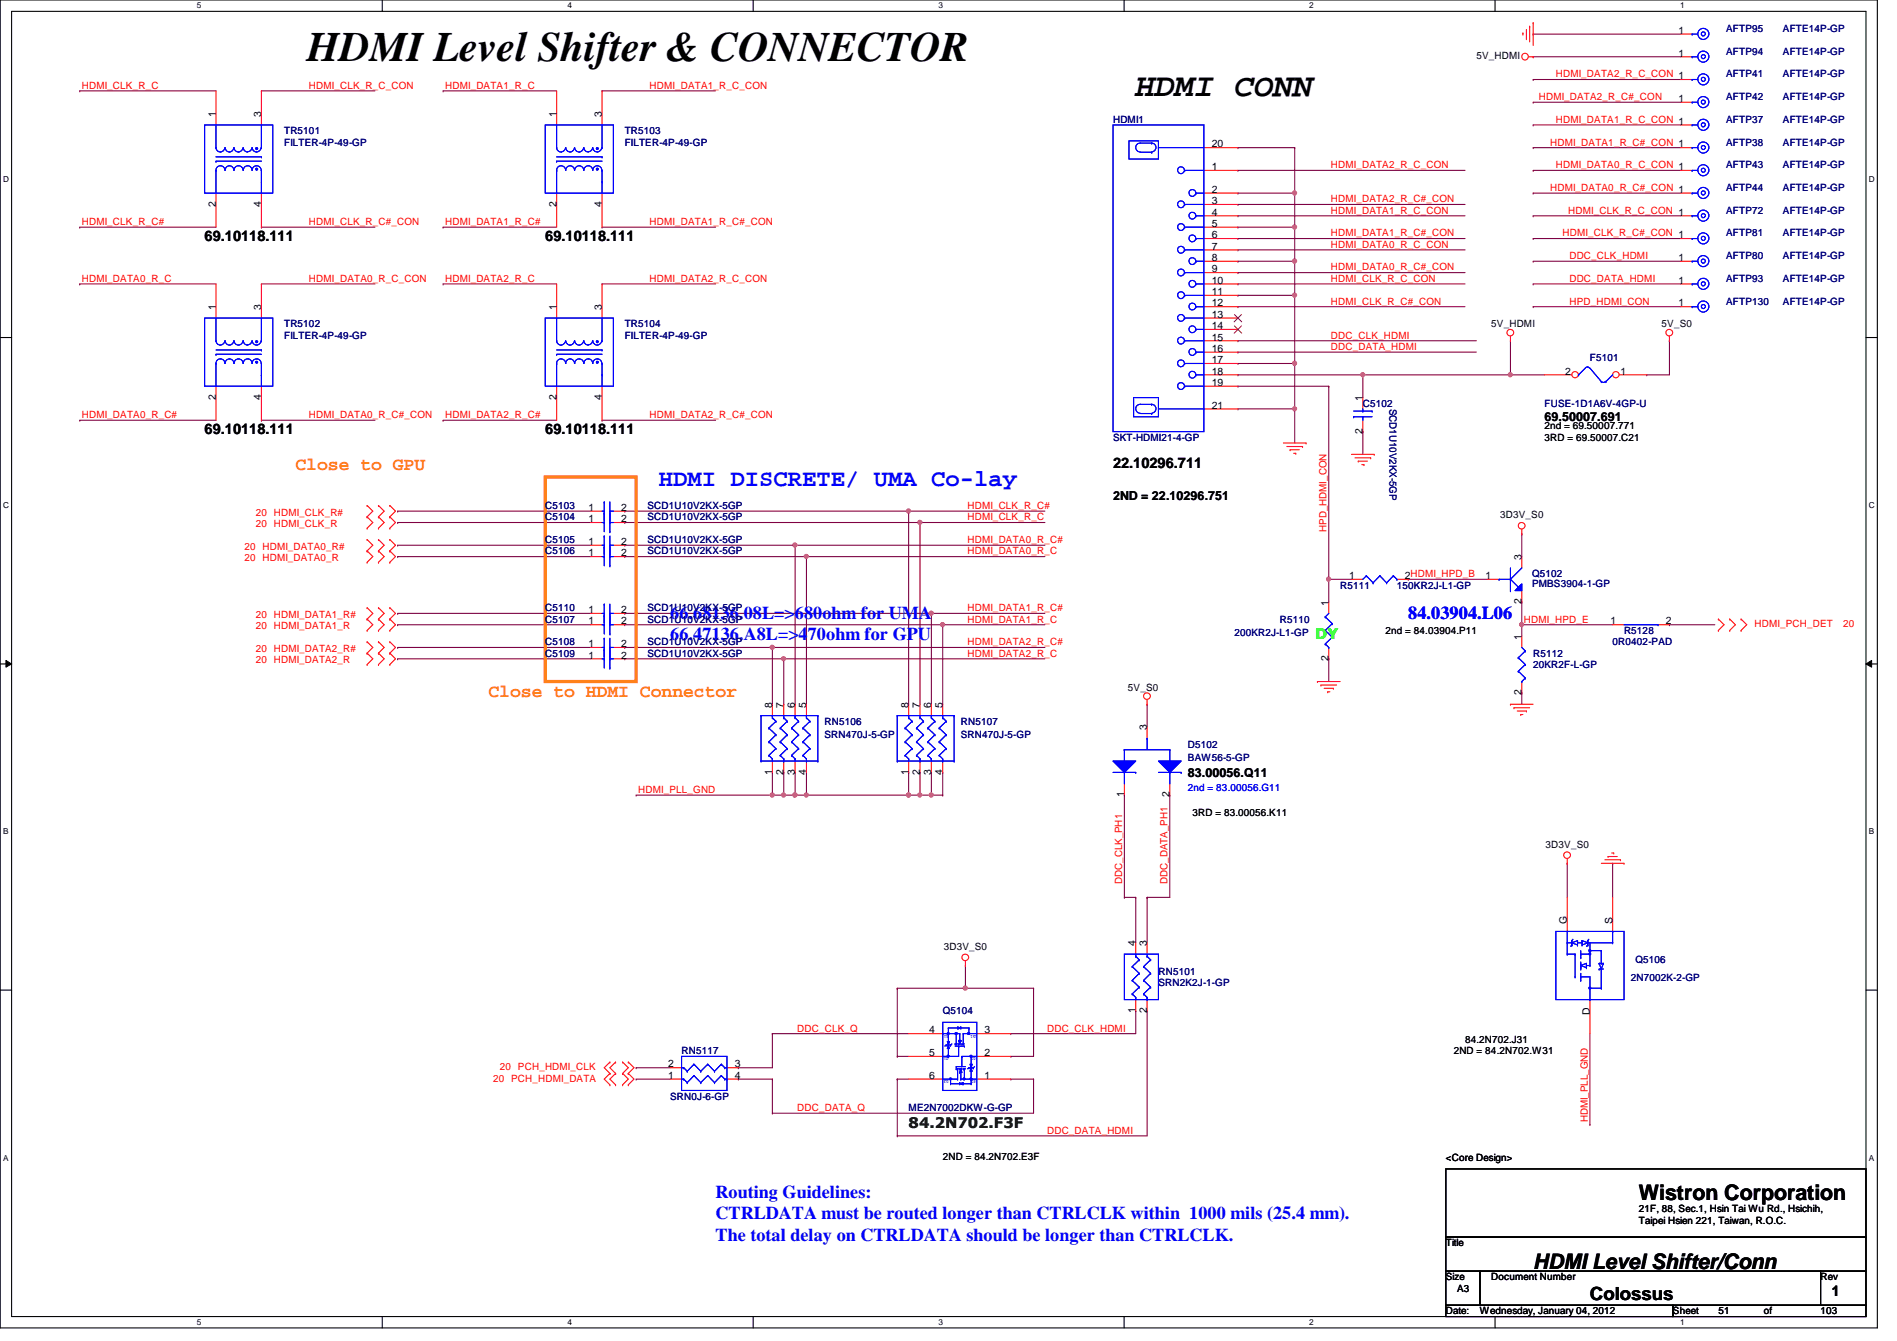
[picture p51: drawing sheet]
<svg xmlns="http://www.w3.org/2000/svg" width="297mm" height="210mm" viewBox="0 0 297 210" stroke-linecap="round" stroke-linejoin="round" font-family="sans-serif">
<defs><g id="words">
<text font-size="6.6" x="48" y="9.5">HDMI Level Shifter &amp; CONNECTOR</text>
<text font-size="5.1" x="177.8" y="15">HDMI CONN</text>
<text font-size="3.7" fill="#00f" x="103.2" y="76.1">HDMI DISCRETE/ UMA Co-lay</text>
<g font-size="3.3">
<text x="256.6" y="187.9">Wistron Corporation</text>
<text x="240.1" y="198.6">HDMI Level Shifter/Conn</text>
</g>
<g font-size="2.8" fill="#ff8000">
<text x="46.3" y="73.5">Close to GPU</text>
<text x="76.5" y="109.1">Close to HDMI Connector</text>
</g>
<g font-size="2.8" fill="#00f">
<text x="104.9" y="96.8">66.68136.08L=&gt;680ohm for UMA</text>
<text x="104.9" y="100.2">66.47136.A8L=&gt;470ohm for GPU</text>
<text x="220.5" y="96.8">84.03904.L06</text>
<text x="112.1" y="187.5">Routing Guidelines:</text>
<text x="112.1" y="190.8">CTRLDATA must be routed longer than CTRLCLK within 1000 mils (25.4 mm).</text>
<text x="112.1" y="194.2">The total delay on CTRLDATA should be longer than CTRLCLK.</text>
</g>
<text font-size="2.8" x="249" y="203.5">Colossus</text>
<g font-size="2.3">
<text x="32" y="37.7">69.10118.111</text>
<text x="85.4" y="37.7">69.10118.111</text>
<text x="32" y="67.9">69.10118.111</text>
<text x="85.4" y="67.9">69.10118.111</text>
<text x="174.3" y="73.2">22.10296.711</text>
<text x="286.8" y="202.9">1</text>
</g>
<text font-size="2.3" fill="#0f0" x="205.9" y="100.1">DY</text>
<text font-size="2.3" fill="#008000" x="142.3" y="176.5">84.2N702.F3F</text>
<g font-size="1.9">
<text x="241.8" y="65.8">69.50007.691</text>
<text x="174.3" y="78.3">2ND = 22.10296.751</text>
<text x="186" y="121.7">83.00056.Q11</text>
</g>
<g font-size="1.6">
<text x="262.8" y="5.3">1</text>
<text x="231.2" y="9.3">5V_HDMI</text>
<text x="262.8" y="8.8">1</text>
<text x="262.8" y="16">1</text>
<text x="33.8" y="18.3" transform="rotate(-90 33.8 18.3)">1</text>
<text x="40.9" y="18.3" transform="rotate(-90 40.9 18.3)">3</text>
<text x="87.1" y="18.3" transform="rotate(-90 87.1 18.3)">1</text>
<text x="94.2" y="18.3" transform="rotate(-90 94.2 18.3)">3</text>
<text x="189.7" y="23.1">20</text>
<text x="189.7" y="26.6">1</text>
<text x="33.8" y="32.3" transform="rotate(-90 33.8 32.3)">2</text>
<text x="40.9" y="32.3" transform="rotate(-90 40.9 32.3)">4</text>
<text x="87.1" y="32.3" transform="rotate(-90 87.1 32.3)">2</text>
<text x="94.2" y="32.3" transform="rotate(-90 94.2 32.3)">4</text>
<text x="189.7" y="30.2">2</text>
<text x="189.7" y="32">3</text>
<text x="189.7" y="33.7">4</text>
<text x="189.7" y="35.5">5</text>
<text x="189.7" y="37.3">6</text>
<text x="189.7" y="39.1">7</text>
<text x="189.7" y="40.9">8</text>
<text x="262.8" y="40.9">1</text>
<text x="189.7" y="42.6">9</text>
<text x="189.7" y="46.2">11</text>
<text x="189.7" y="48">12</text>
<text x="189.7" y="44.4">10</text>
<text x="262.8" y="48">1</text>
<text x="262.8" y="44.4">1</text>
<text x="33.8" y="48.6" transform="rotate(-90 33.8 48.6)">1</text>
<text x="40.9" y="48.6" transform="rotate(-90 40.9 48.6)">3</text>
<text x="87.1" y="48.6" transform="rotate(-90 87.1 48.6)">1</text>
<text x="94.2" y="48.6" transform="rotate(-90 94.2 48.6)">3</text>
<text x="189.7" y="49.7">13</text>
<text x="189.7" y="51.5">14</text>
<text x="189.7" y="53.3">15</text>
<text x="233.5" y="51.2">5V_HDMI</text>
<text x="260.2" y="51.2">5V_S0</text>
<text x="189.7" y="55.1">16</text>
<text x="189.7" y="56.9">17</text>
<text x="189.7" y="58.6">18</text>
<text x="245.1" y="58.6">2</text>
<text x="253.7" y="58.6">1</text>
<text x="33.8" y="62.6" transform="rotate(-90 33.8 62.6)">2</text>
<text x="40.9" y="62.6" transform="rotate(-90 40.9 62.6)">4</text>
<text x="87.1" y="62.6" transform="rotate(-90 87.1 62.6)">2</text>
<text x="94.2" y="62.6" transform="rotate(-90 94.2 62.6)">4</text>
<text x="189.7" y="60.4">19</text>
<text x="189.7" y="64">21</text>
<text x="213.4" y="62.8" transform="rotate(-90 213.4 62.8)">1</text>
<text x="213.4" y="67.9" transform="rotate(-90 213.4 67.9)">2</text>
<text x="241.8" y="67.2">2nd = 69.50007.771</text>
<text x="241.8" y="69">3RD = 69.50007.C21</text>
<text x="92.2" y="81.7">1</text>
<text x="92.2" y="80">1</text>
<text x="97.3" y="81.7">2</text>
<text x="97.3" y="80">2</text>
<text x="234.9" y="81.1">3D3V_S0</text>
<text x="92.2" y="85.3">1</text>
<text x="92.2" y="87.1">1</text>
<text x="97.3" y="85.3">2</text>
<text x="97.3" y="87.1">2</text>
<text x="238.2" y="87.7" transform="rotate(-90 238.2 87.7)">3</text>
<text x="92.2" y="96">1</text>
<text x="97.3" y="96">2</text>
<text x="208" y="94.8" transform="rotate(-90 208 94.8)">1</text>
<text x="211.3" y="90.6">1</text>
<text x="220" y="90.6">2HDMI_HPD_B</text>
<text x="232.6" y="90.6">1</text>
<text x="238.2" y="94.6" transform="rotate(-90 238.2 94.6)">2</text>
<text x="92.2" y="97.7">1</text>
<text x="92.2" y="101.3">1</text>
<text x="97.3" y="97.7">2</text>
<text x="97.3" y="101.3">2</text>
<text x="217" y="99.2">2nd = 84.03904.P11</text>
<text x="238.2" y="100.1" transform="rotate(-90 238.2 100.1)">1</text>
<text x="252.2" y="97.7">1</text>
<text x="260.9" y="97.7">2</text>
<text x="92.2" y="103.1">1</text>
<text x="97.3" y="103.1">2</text>
<text x="208" y="103.5" transform="rotate(-90 208 103.5)">2</text>
<text x="120.9" y="110.8" transform="rotate(-90 120.9 110.8)">8</text>
<text x="122.7" y="110.8" transform="rotate(-90 122.7 110.8)">7</text>
<text x="124.5" y="110.8" transform="rotate(-90 124.5 110.8)">6</text>
<text x="126.2" y="110.8" transform="rotate(-90 126.2 110.8)">5</text>
<text x="142.2" y="110.8" transform="rotate(-90 142.2 110.8)">8</text>
<text x="144" y="110.8" transform="rotate(-90 144 110.8)">7</text>
<text x="145.8" y="110.8" transform="rotate(-90 145.8 110.8)">6</text>
<text x="147.6" y="110.8" transform="rotate(-90 147.6 110.8)">5</text>
<text x="176.6" y="108.1">5V_S0</text>
<text x="238.2" y="108.8" transform="rotate(-90 238.2 108.8)">2</text>
<text x="179.6" y="114.3" transform="rotate(-90 179.6 114.3)">3</text>
<text x="120.9" y="121.2" transform="rotate(-90 120.9 121.2)">1</text>
<text x="122.7" y="121.2" transform="rotate(-90 122.7 121.2)">2</text>
<text x="124.5" y="121.2" transform="rotate(-90 124.5 121.2)">3</text>
<text x="126.2" y="121.2" transform="rotate(-90 126.2 121.2)">4</text>
<text x="142.2" y="121.2" transform="rotate(-90 142.2 121.2)">1</text>
<text x="144" y="121.2" transform="rotate(-90 144 121.2)">2</text>
<text x="145.8" y="121.2" transform="rotate(-90 145.8 121.2)">3</text>
<text x="147.6" y="121.2" transform="rotate(-90 147.6 121.2)">4</text>
<text x="176" y="124.8" transform="rotate(-90 176 124.8)">1</text>
<text x="183.1" y="124.8" transform="rotate(-90 183.1 124.8)">2</text>
<text x="186.7" y="127.7">3RD = 83.00056.K11</text>
<text x="242" y="132.7">3D3V_S0</text>
<text x="147.8" y="148.7">3D3V_S0</text>
<text x="177.8" y="148.1" transform="rotate(-90 177.8 148.1)">4</text>
<text x="179.6" y="148.1" transform="rotate(-90 179.6 148.1)">3</text>
<text x="245.4" y="144.6" transform="rotate(-90 245.4 144.6)">G</text>
<text x="252.5" y="144.6" transform="rotate(-90 252.5 144.6)">S</text>
<text x="145.5" y="161.8">4</text>
<text x="154.2" y="161.8">3</text>
<text x="177.8" y="158.6" transform="rotate(-90 177.8 158.6)">1</text>
<text x="179.6" y="158.6" transform="rotate(-90 179.6 158.6)">2</text>
<text x="248.9" y="158.9" transform="rotate(-90 248.9 158.9)">D</text>
<text x="104.6" y="167.1">2</text>
<text x="115.1" y="167.1">3</text>
<text x="145.5" y="165.3">5</text>
<text x="154.2" y="165.3">2</text>
<text x="227.6" y="165">2ND = 84.2N702.W31</text>
<text x="229.4" y="163.2">84.2N702.J31</text>
<text x="104.6" y="168.9">1</text>
<text x="115.1" y="168.9">4</text>
<text x="145.5" y="168.9">6</text>
<text x="154.2" y="168.9">1</text>
<text x="147.6" y="181.6">2ND = 84.2N702.E3F</text>
<text x="226.4" y="181.7">&lt;Core Design&gt;</text>
<text x="256.6" y="189.7">21F, 88, Sec.1, Hsin Tai Wu Rd., Hsichih,</text>
<text x="256.6" y="191.6">Taipei Hsien 221, Taiwan, R.O.C.</text>
<text x="226.4" y="195.1">Title</text>
<text x="226.4" y="200.4">Size</text>
<text x="228.2" y="202.2">A3</text>
<text x="233.5" y="200.4">Document Number</text>
<text x="285.1" y="200.4">Rev</text>
<text x="226.4" y="205.7">Date:</text>
<text x="231.7" y="205.7">Wednesday, January 04, 2012</text>
<text x="262" y="205.7">Sheet</text>
<text x="269.1" y="205.7">51</text>
<text x="276.2" y="205.7">of</text>
<text x="285.1" y="205.7">103</text>
</g>
<g font-size="1.6" fill="#000080">
<text x="270.3" y="5">AFTP95</text>
<text x="279.2" y="5">AFTE14P-GP</text>
<text x="270.3" y="8.6">AFTP94</text>
<text x="279.2" y="8.6">AFTE14P-GP</text>
<text x="270.3" y="12.1">AFTP41</text>
<text x="270.3" y="15.7">AFTP42</text>
<text x="279.2" y="12.1">AFTE14P-GP</text>
<text x="279.2" y="15.7">AFTE14P-GP</text>
<text x="44.5" y="21">TR5101</text>
<text x="44.5" y="22.8">FILTER-4P-49-GP</text>
<text x="97.8" y="21">TR5103</text>
<text x="97.8" y="22.8">FILTER-4P-49-GP</text>
<text x="174.3" y="19.2">HDMI1</text>
<text x="270.3" y="19.2">AFTP37</text>
<text x="270.3" y="22.8">AFTP38</text>
<text x="279.2" y="19.2">AFTE14P-GP</text>
<text x="279.2" y="22.8">AFTE14P-GP</text>
<text x="270.3" y="29.9">AFTP44</text>
<text x="270.3" y="26.3">AFTP43</text>
<text x="279.2" y="29.9">AFTE14P-GP</text>
<text x="279.2" y="26.3">AFTE14P-GP</text>
<text x="270.3" y="33.4">AFTP72</text>
<text x="279.2" y="33.4">AFTE14P-GP</text>
<text x="270.3" y="40.6">AFTP80</text>
<text x="270.3" y="37">AFTP81</text>
<text x="279.2" y="40.6">AFTE14P-GP</text>
<text x="279.2" y="37">AFTE14P-GP</text>
<text x="270.3" y="47.7">AFTP130</text>
<text x="270.3" y="44.1">AFTP93</text>
<text x="279.2" y="47.7">AFTE14P-GP</text>
<text x="279.2" y="44.1">AFTE14P-GP</text>
<text x="44.5" y="51.2">TR5102</text>
<text x="44.5" y="53">FILTER-4P-49-GP</text>
<text x="97.8" y="51.2">TR5104</text>
<text x="97.8" y="53">FILTER-4P-49-GP</text>
<text x="249" y="56.6">F5101</text>
<text x="213.4" y="63.7">C5102</text>
<text x="217.6" y="64" transform="rotate(90 217.6 64)">SCD1U10V2KX-5GP</text>
<text x="241.8" y="63.7">FUSE-1D1A6V-4GP-U</text>
<text x="174.3" y="69">SKT-HDMI21-4-GP</text>
<text x="85.4" y="81.4">C5104</text>
<text x="85.4" y="79.7">C5103</text>
<text x="101.4" y="81.4">SCD1U10V2KX-5GP</text>
<text x="101.4" y="79.7">SCD1U10V2KX-5GP</text>
<text x="85.4" y="85">C5105</text>
<text x="85.4" y="86.8">C5106</text>
<text x="101.4" y="85">SCD1U10V2KX-5GP</text>
<text x="101.4" y="86.8">SCD1U10V2KX-5GP</text>
<text x="85.4" y="95.7">C5110</text>
<text x="101.4" y="95.7">SCD1U10V2KX-5GP</text>
<text x="209.8" y="92.1">R5111</text>
<text x="218.7" y="92.1">150KR2J-L1-GP</text>
<text x="239.9" y="90.3">Q5102</text>
<text x="239.9" y="91.9">PMBS3904-1-GP</text>
<text x="85.4" y="97.5">C5107</text>
<text x="85.4" y="101">C5108</text>
<text x="101.4" y="97.5">SCD1U10V2KX-5GP</text>
<text x="101.4" y="101">SCD1U10V2KX-5GP</text>
<text x="193.3" y="99.6">200KR2J-L1-GP</text>
<text x="200.4" y="97.5">R5110</text>
<text x="252.5" y="101">0R0402-PAD</text>
<text x="254.3" y="99.2">R5128</text>
<text x="85.4" y="102.8">C5109</text>
<text x="101.4" y="102.8">SCD1U10V2KX-5GP</text>
<text x="240.1" y="102.8">R5112</text>
<text x="240.1" y="104.6">20KR2F-L-GP</text>
<text x="129.1" y="113.5">RN5106</text>
<text x="150.4" y="113.5">RN5107</text>
<text x="129.1" y="115.6">SRN470J-5-GP</text>
<text x="150.4" y="115.6">SRN470J-5-GP</text>
<text x="186" y="117">D5102</text>
<text x="186" y="119.1">BAW56-5-GP</text>
<text x="181.4" y="152.6">RN5101</text>
<text x="181.4" y="154.3">SRN2K2J-1-GP</text>
<text x="255.4" y="153.6">2N7002K-2-GP</text>
<text x="256.1" y="150.8">Q5106</text>
<text x="147.6" y="158.8">Q5104</text>
<text x="106.7" y="165">RN5117</text>
<text x="104.9" y="172.1">SRN0J-6-GP</text>
<text x="142.3" y="173.9">ME2N7002DKW-G-GP</text>
</g>
<g font-size="1.6" fill="#f00">
<text x="12.8" y="13.9">HDMI_CLK_R_C</text>
<text x="48.4" y="13.9">HDMI_CLK_R_C_CON</text>
<text x="69.7" y="13.9">HDMI_DATA1_R_C</text>
<text x="101.7" y="13.9">HDMI_DATA1_R_C_CON</text>
<text x="241" y="15.7">HDMI_DATA2_R_C#_CON</text>
<text x="243.6" y="12.1">HDMI_DATA2_R_C_CON 1</text>
<text x="242.7" y="22.8">HDMI_DATA1_R_C#_CON 1</text>
<text x="243.6" y="19.2">HDMI_DATA1_R_C_CON 1</text>
<text x="208.4" y="26.3">HDMI_DATA2_R_C_CON</text>
<text x="242.7" y="29.9">HDMI_DATA0_R_C#_CON 1</text>
<text x="243.6" y="26.3">HDMI_DATA0_R_C_CON 1</text>
<text x="12.8" y="35.2">HDMI_CLK_R_C#</text>
<text x="48.4" y="35.2">HDMI_CLK_R_C#_CON</text>
<text x="69.7" y="35.2">HDMI_DATA1_R_C#</text>
<text x="101.7" y="35.2">HDMI_DATA1_R_C#_CON</text>
<text x="208.4" y="31.7">HDMI_DATA2_R_C#_CON</text>
<text x="208.4" y="33.4">HDMI_DATA1_R_C_CON</text>
<text x="245.6" y="33.4">HDMI_CLK_R_C_CON 1</text>
<text x="208.4" y="38.8">HDMI_DATA0_R_C_CON</text>
<text x="208.4" y="37">HDMI_DATA1_R_C#_CON</text>
<text x="244.7" y="37">HDMI_CLK_R_C#_CON 1</text>
<text x="245.7" y="40.6">DDC_CLK_HDMI</text>
<text x="12.8" y="44.1">HDMI_DATA0_R_C</text>
<text x="48.4" y="44.1">HDMI_DATA0_R_C_CON</text>
<text x="69.7" y="44.1">HDMI_DATA2_R_C</text>
<text x="101.7" y="44.1">HDMI_DATA2_R_C_CON</text>
<text x="208.4" y="47.7">HDMI_CLK_R_C#_CON</text>
<text x="208.4" y="42.3">HDMI_DATA0_R_C#_CON</text>
<text x="208.4" y="44.1">HDMI_CLK_R_C_CON</text>
<text x="245.7" y="44.1">DDC_DATA_HDMI</text>
<text x="245.7" y="47.7">HPD_HDMI_CON</text>
<text x="208.4" y="53">DDC_CLK_HDMI</text>
<text x="208.4" y="54.8">DDC_DATA_HDMI</text>
<text x="12.8" y="65.4">HDMI_DATA0_R_C#</text>
<text x="48.4" y="65.4">HDMI_DATA0_R_C#_CON</text>
<text x="69.7" y="65.4">HDMI_DATA2_R_C#</text>
<text x="101.7" y="65.4">HDMI_DATA2_R_C#_CON</text>
<text x="40" y="80.7">20 HDMI_CLK_R#</text>
<text x="40" y="82.5">20 HDMI_CLK_R</text>
<text x="151.5" y="81.4">HDMI_CLK_R_C</text>
<text x="151.5" y="79.7">HDMI_CLK_R_C#</text>
<text x="207.7" y="83.2" transform="rotate(-90 207.7 83.2)">HPD_HDMI_CON</text>
<text x="38.3" y="86.1">20 HDMI_DATA0_R#</text>
<text x="38.3" y="87.8">20 HDMI_DATA0_R</text>
<text x="151.5" y="86.8">HDMI_DATA0_R_C</text>
<text x="151.5" y="85">HDMI_DATA0_R_C#</text>
<text x="151.5" y="95.7">HDMI_DATA1_R_C#</text>
<text x="40" y="96.7">20 HDMI_DATA1_R#</text>
<text x="40" y="98.5">20 HDMI_DATA1_R</text>
<text x="151.5" y="101">HDMI_DATA2_R_C#</text>
<text x="151.5" y="97.5">HDMI_DATA1_R_C</text>
<text x="238.6" y="97.5">HDMI_HPD_E</text>
<text x="274.7" y="98.2">HDMI_PCH_DET</text>
<text x="288.6" y="98.2">20</text>
<text x="40" y="103.8">20 HDMI_DATA2_R</text>
<text x="40" y="102.1">20 HDMI_DATA2_R#</text>
<text x="151.5" y="102.8">HDMI_DATA2_R_C</text>
<text x="99.9" y="124.1">HDMI_PLL_GND</text>
<text x="175.7" y="138.3" transform="rotate(-90 175.7 138.3)">DDC_CLK_PH1</text>
<text x="182.8" y="138.3" transform="rotate(-90 182.8 138.3)">DDC_DATA_PH1</text>
<text x="124.8" y="161.5">DDC_CLK_Q</text>
<text x="164" y="161.5">DDC_CLK_HDMI</text>
<text x="78.3" y="167.5">20 PCH_HDMI_CLK</text>
<text x="77.2" y="169.3">20 PCH_HDMI_DATA</text>
<text x="124.8" y="173.9">DDC_DATA_Q</text>
<text x="164" y="177.5">DDC_DATA_HDMI</text>
<text x="248.6" y="175.7" transform="rotate(-90 248.6 175.7)">HDMI_PLL_GND</text>
</g>
<text font-size="1.6" fill="#00f" x="186" y="123.8">2nd = 83.00056.G11</text>
<g font-size="1.3">
<text x="30.8" y="1.3">5</text>
<text x="88.9" y="1.3">4</text>
<text x="146.9" y="1.3">3</text>
<text x="205" y="1.3">2</text>
<text x="263.1" y="1.3">1</text>
<text x=".5" y="28.4">D</text>
<text x="292.6" y="28.4">D</text>
<text x=".5" y="79.5">C</text>
<text x="292.6" y="79.5">C</text>
<text x=".5" y="130.6">B</text>
<text x="292.6" y="130.6">B</text>
<text x=".5" y="181.7">A</text>
<text x="292.6" y="181.7">A</text>
<text x="30.8" y="207.4">5</text>
<text x="88.9" y="207.4">4</text>
<text x="146.9" y="207.4">3</text>
<text x="205" y="207.4">2</text>
<text x="263.1" y="207.4">1</text>
</g>
<g font-size=".7" fill="#00f">
<text x="148.5" y="162" transform="rotate(180 148.5 162)">S1</text>
<text x="152.8" y="162" transform="rotate(180 152.8 162)">D1</text>
<text x="148.5" y="165.5" transform="rotate(180 148.5 165.5)">G1</text>
<text x="152.8" y="165.5" transform="rotate(180 152.8 165.5)">G2</text>
<text x="148.5" y="169.1" transform="rotate(180 148.5 169.1)">D2</text>
<text x="152.8" y="169.1" transform="rotate(180 152.8 169.1)">S2</text>
</g>
</g></defs>
<path d="M0 0h294v207.9h-294zM1.8 1.8h290.4v204.3h-290.4z" fill="none" stroke="#000" stroke-width=".17"/>
<g fill="#fff">
<path d="M30.8 .2h.7v1.4h-.7z"/>
<path d="M30.8 206.2h.7v1.4h-.7z"/>
</g>
<path d="M59.9 0v1.8M59.9 206.1v1.8" fill="none" stroke="#000" stroke-width=".17"/>
<g fill="#fff">
<path d="M88.9 .2h.6v1.4h-.6z"/>
<path d="M88.9 206.2h.6v1.4h-.6z"/>
</g>
<path d="M117.9 0v1.8M117.9 206.1v1.8" fill="none" stroke="#000" stroke-width=".17"/>
<g fill="#fff">
<path d="M146.9 .2h.7v1.4h-.7z"/>
<path d="M146.9 206.2h.7v1.4h-.7z"/>
</g>
<path d="M176 0v1.8M176 206.1v1.8" fill="none" stroke="#000" stroke-width=".17"/>
<g fill="#fff">
<path d="M205 .2h.7v1.4h-.7z"/>
<path d="M205 206.2h.7v1.4h-.7z"/>
</g>
<path d="M234.1 0v1.8M234.1 206.1v1.8" fill="none" stroke="#000" stroke-width=".17"/>
<g fill="#fff">
<path d="M263.1 .2h.7v1.4h-.7z"/>
<path d="M263.1 206.2h.7v1.4h-.7z"/>
<path d="M.5 27.3h.9v1.4h-.9z"/>
<path d="M292.6 27.3h.9v1.4h-.9z"/>
<path d="M.5 78.4h.9v1.4h-.9z"/>
<path d="M292.6 78.4h.9v1.4h-.9z"/>
</g>
<path d="M0 52.8h1.8M292.2 52.8h1.8" fill="none" stroke="#000" stroke-width=".17"/>
<g fill="#fff">
<path d="M.5 129.5h.8v1.4h-.8z"/>
<path d="M292.6 129.5h.9v1.4h-.9z"/>
</g>
<path d="M0 103.9h1.8M292.2 103.9h1.8" fill="none" stroke="#000" stroke-width=".17"/>
<path d="M.9 103.4l.9 .5-.9 .5zM292.2 103.9l.9-.5v1z" fill="#000"/>
<path d="M.9 103.4l.9 .5-.9 .5zM292.2 103.9l.9-.5v1z" fill="none" stroke="#000" stroke-width=".16"/>
<g fill="#fff">
<path d="M.5 180.5h.8v1.4h-.8z"/>
<path d="M292.6 180.5h.9v1.4h-.9z"/>
</g>
<path d="M0 155h1.8M292.2 155h1.8" fill="none" stroke="#000" stroke-width=".17"/>
<path d="M151.2 154.7h.1M151.2 154.7h10.6M177.8 158.2h.1M177.8 140.5h.1M177.8 140.5v7.1M177.8 158.2v3.6M179.6 158.2h.1M179.6 140.5h.1M179.6 140.5v7.1M179.6 158.2v19.6M120.9 174.2h.1M120.9 174.2h40.9" fill="none" stroke="#800040" stroke-width=".17"/>
<circle cx="151.1" cy="154.7" r=".32" fill="#f0f"/>
<circle cx="151.1" cy="154.7" r=".32" fill="none" stroke="#f0f" stroke-width=".17"/>
<g fill="none" stroke="#800040" stroke-width=".17">
<path d="M236.5 58.7h.1M236.5 58.7h5.3M257.8 58.7h.1M261.4 53.3h.1M261.4 53.3v5.4h-3.6M126.3 87.1h.1M126.3 87.1h37.3M140.5 154.7h.1M140.5 154.7v10.7M151.2 151.1h.1M151.2 151.1v3.6h-10.7M161.8 154.7h.1"/>
<path d="M161.8 154.7v10.7h-3.5M120.9 161.8h.1M120.9 161.8h21.4M140.5 165.4h.1M140.5 168.9h.1M140.5 177.8h.1M140.5 168.9v8.9M140.5 165.4h1.8M140.5 168.9h1.8M140.5 177.8h39.1M158.3 168.9h.1M158.3 165.4h.1"/>
<path d="M158.3 161.8h.1M158.3 168.9h3.5M158.3 161.8h19.5M161.8 168.9h.1M161.8 168.9v5.3"/>
</g>
<circle cx="236.5" cy="58.6" r=".32" fill="#f0f"/>
<circle cx="236.5" cy="58.6" r=".32" fill="none" stroke="#f0f" stroke-width=".17"/>
<path d="M236.5 53.3h.1M236.5 53.3v5.4M142.3 80h.1M142.3 80h21.3M144.1 81.8h.1M144.1 81.8h19.5" fill="none" stroke="#800040" stroke-width=".17"/>
<circle cx="142.3" cy="80" r=".32" fill="#f0f"/>
<circle cx="142.3" cy="80" r=".32" fill="none" stroke="#f0f" stroke-width=".17"/>
<path d="M193.8 58.7h.1M193.8 58.7h42.7M213.4 58.7h.1M213.4 58.7v3.5M120.9 161.8h.1M120.9 161.8v5.3" fill="none" stroke="#800040" stroke-width=".17"/>
<circle cx="213.4" cy="58.6" r=".32" fill="#f0f"/>
<circle cx="213.4" cy="58.6" r=".32" fill="none" stroke="#f0f" stroke-width=".17"/>
<g fill="none" stroke="#800040" stroke-width=".17">
<path d="M62.3 81.8h.1M62.3 81.8h30.2M145.8 96h.1M145.8 96h17.8M238.3 97.8h.1M238.3 83.6h.1M238.3 94.2h.1M238.3 97.8h14.2M238.3 83.6v3.5M238.3 94.2v5.4M261.4 97.8h.1M261.4 97.8h7.1"/>
<path d="M99.6 167.1h.1M99.6 168.9h.1M99.6 167.1h5.3M99.6 168.9h5.3M115.6 167.1h.1M115.6 168.9h.1M115.6 167.1h5.3M115.6 168.9h5.3M120.9 168.9h.1M120.9 168.9v5.3"/>
</g>
<circle cx="238.3" cy="97.8" r=".32" fill="#f0f"/>
<circle cx="238.3" cy="97.8" r=".32" fill="none" stroke="#f0f" stroke-width=".17"/>
<path d="M208.1 90.7h.1M208.1 90.7h3.5M208.1 90.7v3.5M220.5 90.7h.1M220.5 90.7h12.5" fill="none" stroke="#800040" stroke-width=".17"/>
<circle cx="208" cy="90.7" r=".32" fill="#f0f"/>
<circle cx="208" cy="90.7" r=".32" fill="none" stroke="#f0f" stroke-width=".17"/>
<path d="M202.7 56.9h.1M202.7 56.9v7.1M208.1 103.1h.1M208.1 103.1v3.6M238.3 108.5h.1M238.3 108.5v1.7" fill="none" stroke="#800040" stroke-width=".17"/>
<circle cx="202.7" cy="56.9" r=".32" fill="#f0f"/>
<circle cx="202.7" cy="56.9" r=".32" fill="none" stroke="#f0f" stroke-width=".17"/>
<g fill="none" stroke="#800040" stroke-width=".17">
<path d="M193.8 23.1h.1M193.8 23.1h8.9M202.7 23.1h.1M202.7 23.1v7.1M193.8 46.2h.1M193.8 55.1h.1M193.8 53.3h.1M193.8 55.1h37.4M193.8 53.3h37.4M202.7 40.9h.1M202.7 40.9v5.3h-8.9M208.1 60.5h.1"/>
<path d="M208.1 60.5v30.2M62.3 87.1h.1M62.3 85.3h.1M62.3 87.1h30.2M62.3 85.3h30.2"/>
</g>
<circle cx="202.7" cy="40.9" r=".32" fill="#f0f"/>
<circle cx="202.7" cy="40.9" r=".32" fill="none" stroke="#f0f" stroke-width=".17"/>
<path d="M193.8 39.1h.1M193.8 26.7h.1M193.8 35.6h.1M193.8 39.1h35.6M193.8 26.7h35.6M193.8 35.6h8.9M202.7 35.6h.1M202.7 35.6v5.3M193.8 60.5h.1M193.8 60.5h14.3" fill="none" stroke="#800040" stroke-width=".17"/>
<circle cx="202.7" cy="35.5" r=".32" fill="#f0f"/>
<circle cx="202.7" cy="35.5" r=".32" fill="none" stroke="#f0f" stroke-width=".17"/>
<path d="M193.8 30.2h.1M193.8 30.2h8.9M202.7 30.2h.1M202.7 30.2v5.4M193.8 56.9h.1M193.8 40.9h.1M193.8 56.9h8.9M193.8 40.9h8.9" fill="none" stroke="#800040" stroke-width=".17"/>
<circle cx="202.7" cy="30.2" r=".32" fill="#f0f"/>
<circle cx="202.7" cy="30.2" r=".32" fill="none" stroke="#f0f" stroke-width=".17"/>
<g fill="none" stroke="#800040" stroke-width=".17">
<path d="M193.8 37.3h.1M193.8 32h.1M193.8 33.8h.1M193.8 37.3h35.6M193.8 32h35.6M193.8 33.8h35.6M193.8 48h.1M193.8 42.7h.1M193.8 44.4h.1M193.8 48h35.6M193.8 42.7h35.6M193.8 44.4h35.6"/>
<path d="M202.7 46.2h.1M202.7 46.2v10.7M213.4 67.6h.1M213.4 67.6v3.5"/>
</g>
<circle cx="202.7" cy="46.2" r=".32" fill="#f0f"/>
<circle cx="202.7" cy="46.2" r=".32" fill="none" stroke="#f0f" stroke-width=".17"/>
<g fill="none" stroke="#800040" stroke-width=".17">
<path d="M240.1 12.4h.1M240.1 16h.1M240.1 19.6h.1M240.1 8.9h.1M240.1 5.3h.1M240.1 12.4h23.1M240.1 16h23.1M240.1 19.6h23.1M240.1 8.9h23.1M240.1 5.3h23.1M240.1 26.7h.1M240.1 37.3h.1"/>
<path d="M240.1 33.8h.1M240.1 30.2h.1M240.1 23.1h.1M240.1 26.7h23.1M240.1 37.3h23.1M240.1 33.8h23.1M240.1 30.2h23.1M240.1 23.1h23.1M240.1 44.4h.1M240.1 40.9h.1M240.1 44.4h23.1M240.1 40.9h23.1"/>
<path d="M193.8 64h.1M193.8 64h8.9M62.3 97.8h.1M62.3 96h.1M62.3 80h.1M62.3 97.8h30.2M62.3 96h30.2M62.3 80h30.2M62.3 103.1h.1M62.3 101.3h.1M62.3 103.1h30.2M62.3 101.3h30.2"/>
<path d="M120.9 101.3h.1M120.9 101.3h42.7M122.7 103.1h.1M122.7 103.1h40.9M245.4 135.1h.1M245.4 135.1v5.4M252.5 135.1h.1M252.5 135.1v5.4M249 176h.1M249 161.8v14.2"/>
</g>
<circle cx="120.9" cy="101.3" r=".32" fill="#f0f"/>
<circle cx="120.9" cy="101.3" r=".32" fill="none" stroke="#f0f" stroke-width=".17"/>
<path d="M124.5 85.3h.1M124.5 85.3h39.1M147.6 97.8h.1M147.6 97.8h16" fill="none" stroke="#800040" stroke-width=".17"/>
<circle cx="124.5" cy="85.3" r=".32" fill="#f0f"/>
<circle cx="124.5" cy="85.3" r=".32" fill="none" stroke="#f0f" stroke-width=".17"/>
<path d="M147.6 97.8h.1M147.6 97.8v12.4" fill="none" stroke="#800040" stroke-width=".17"/>
<circle cx="147.6" cy="97.8" r=".32" fill="#f0f"/>
<circle cx="147.6" cy="97.8" r=".32" fill="none" stroke="#f0f" stroke-width=".17"/>
<path d="M122.7 110.2h.1M122.7 103.1v7.1" fill="none" stroke="#800040" stroke-width=".17"/>
<circle cx="122.7" cy="103.1" r=".32" fill="#f0f"/>
<circle cx="122.7" cy="103.1" r=".32" fill="none" stroke="#f0f" stroke-width=".17"/>
<path d="M142.3 80h.1M142.3 80v30.2M144.1 124.5h.1M144.1 124.5h1.7" fill="none" stroke="#800040" stroke-width=".17"/>
<circle cx="144" cy="124.4" r=".32" fill="#f0f"/>
<circle cx="144" cy="124.4" r=".32" fill="none" stroke="#f0f" stroke-width=".17"/>
<path d="M126.3 124.5h.1M126.3 124.5h16" fill="none" stroke="#800040" stroke-width=".17"/>
<circle cx="126.3" cy="124.4" r=".32" fill="#f0f"/>
<circle cx="126.3" cy="124.4" r=".32" fill="none" stroke="#f0f" stroke-width=".17"/>
<path d="M124.5 124.5h.1M124.5 124.5h1.8" fill="none" stroke="#800040" stroke-width=".17"/>
<circle cx="124.5" cy="124.4" r=".32" fill="#f0f"/>
<circle cx="124.5" cy="124.4" r=".32" fill="none" stroke="#f0f" stroke-width=".17"/>
<path d="M122.7 124.5h.1M122.7 124.5h1.8M142.3 124.5h1.8M144.1 124.5h.1M145.8 124.5h1.8M147.6 124.5h.1" fill="none" stroke="#800040" stroke-width=".17"/>
<circle cx="142.3" cy="124.4" r=".32" fill="#f0f"/>
<circle cx="142.3" cy="124.4" r=".32" fill="none" stroke="#f0f" stroke-width=".17"/>
<path d="M99.6 124.5h.1M99.6 124.5h21.3" fill="none" stroke="#800040" stroke-width=".17"/>
<circle cx="120.9" cy="124.4" r=".32" fill="#f0f"/>
<circle cx="120.9" cy="124.4" r=".32" fill="none" stroke="#f0f" stroke-width=".17"/>
<path d="M120.9 120.9h.1M120.9 120.9v3.6M122.7 120.9h.1M122.7 120.9v3.6" fill="none" stroke="#800040" stroke-width=".17"/>
<circle cx="122.7" cy="124.4" r=".32" fill="#f0f"/>
<circle cx="122.7" cy="124.4" r=".32" fill="none" stroke="#f0f" stroke-width=".17"/>
<path d="M124.5 120.9h.1M124.5 120.9v3.6" fill="none" stroke="#800040" stroke-width=".17"/>
<circle cx="124.5" cy="124.4" r=".32" fill="#f0f"/>
<circle cx="124.5" cy="124.4" r=".32" fill="none" stroke="#f0f" stroke-width=".17"/>
<path d="M145.8 120.9h.1M145.8 120.9v3.6" fill="none" stroke="#800040" stroke-width=".17"/>
<circle cx="145.8" cy="124.4" r=".32" fill="#f0f"/>
<circle cx="145.8" cy="124.4" r=".32" fill="none" stroke="#f0f" stroke-width=".17"/>
<path d="M126.3 120.9h.1M126.3 120.9v3.6M142.3 120.9h.1M142.3 120.9v3.6M144.1 120.9h.1M144.1 120.9v3.6M147.6 120.9h.1M147.6 120.9v3.6" fill="none" stroke="#800040" stroke-width=".17"/>
<circle cx="142.3" cy="124.4" r=".32" fill="#f0f"/>
<circle cx="142.3" cy="124.4" r=".32" fill="none" stroke="#f0f" stroke-width=".17"/>
<path d="M126.3 87.1v23.1M126.3 110.2h.1M120.9 124.5h1.8M122.7 124.5h.1" fill="none" stroke="#800040" stroke-width=".17"/>
<circle cx="126.3" cy="87.1" r=".32" fill="#f0f"/>
<circle cx="126.3" cy="87.1" r=".32" fill="none" stroke="#f0f" stroke-width=".17"/>
<path d="M145.8 96h.1M145.8 96v14.2" fill="none" stroke="#800040" stroke-width=".17"/>
<circle cx="145.8" cy="96" r=".32" fill="#f0f"/>
<circle cx="145.8" cy="96" r=".32" fill="none" stroke="#f0f" stroke-width=".17"/>
<path d="M124.5 85.3v24.9M144.1 81.8h.1M144.1 81.8v28.4M120.9 110.2h.1M120.9 101.3v8.9M124.5 110.2h.1" fill="none" stroke="#800040" stroke-width=".17"/>
<circle cx="144" cy="81.8" r=".32" fill="#f0f"/>
<circle cx="144" cy="81.8" r=".32" fill="none" stroke="#f0f" stroke-width=".17"/>
<g fill="none" stroke="#800040" stroke-width=".17">
<path d="M202.7 64h.1M202.7 64v5.3M97.8 81.8h.1M97.8 80h.1M97.8 85.3h.1M97.8 97.8h.1M97.8 87.1h.1M97.8 96h.1M97.8 81.8h46.3M97.8 80h44.5M97.8 85.3h26.7M97.8 97.8h49.8"/>
<path d="M97.8 87.1h28.5M97.8 96h48M97.8 101.3h.1M97.8 103.1h.1M97.8 101.3h23.1M97.8 103.1h24.9"/>
</g>
<circle cx="202.7" cy="64" r=".32" fill="#f0f"/>
<circle cx="202.7" cy="64" r=".32" fill="none" stroke="#f0f" stroke-width=".17"/>
<g fill="none" stroke="#800040" stroke-width=".17">
<path d="M12.5 14.2h.1M12.5 14.2h21.3M40.9 14.2h.1M40.9 14.2h17.8M69.4 14.2h.1M69.4 14.2h17.8M94.3 14.2h.1M94.3 14.2h17.8M12.5 35.6h.1M12.5 35.6h21.3M40.9 35.6h.1M40.9 35.6h17.8"/>
<path d="M69.4 35.6h.1M69.4 35.6h17.8M94.3 35.6h.1M94.3 35.6h17.8M12.5 44.4h.1M12.5 44.4h21.3M40.9 44.4h.1M40.9 44.4h17.8M69.4 44.4h.1M69.4 44.4h17.8M94.3 44.4h.1M94.3 44.4h17.8"/>
<path d="M240.1 48h.1M240.1 48h23.1M12.5 65.8h.1M12.5 65.8h21.3M40.9 65.8h.1M40.9 65.8h17.8M69.4 65.8h.1M69.4 65.8h17.8M94.3 65.8h.1M94.3 65.8h17.8M179.6 110.2h.1M179.6 110.2v3.6"/>
<path d="M176.1 124.5h.1M176.1 124.5v16M183.2 124.5h.1M183.2 124.5v16h-3.6M176.1 140.5h.1M176.1 140.5h1.7M179.6 140.5h.1"/>
</g>
<g fill="none" stroke="#f00" stroke-width=".17">
<path d="M238.5 5.2h.1M238.5 5.2v.3M239 6.1h.1M239 4.6v1.5M239.3 8.9h.8M239.5 4.1h.1M239.5 4.1v2.5M240.1 3.6h.1M240.1 8.9h.1M240.1 3.6v3.5M236.5 53.3h.1M236.5 52.6v.7"/>
<path d="M261.4 53.3h.1M261.4 52.6v.7M57.5 79.1h.1M57.5 79.1l.9 .9-.9 .9M59.3 79.1h.1M59.3 79.1l.9 .9-.9 .9M61 79.1h.1M61 79.1l.9 .9-.9 .9M201 69.3h3.5M201.5 69.9h2.5M202 70.4h.1M202 70.4h1.5"/>
<path d="M202.6 71h.3M202.9 71h.1M204 69.9h.1M204.5 69.3h.1M211.6 71.1h3.6M212.2 71.7h2.4M212.7 72.2h.1M212.7 72.2h1.4M213.2 72.7h.4M213.6 72.7h.1M214.6 71.7h.1M215.2 71.1h.1"/>
<path d="M57.5 80.9h.1M57.5 82.7h.1M57.5 86.2h.1M57.5 84.5h.1M57.5 88h.1M57.5 96.9h.1M57.5 95.1h.1M57.5 98.7h.1M57.5 80.9l.9 .9-.9 .9M57.5 84.5l.9 .8-.9 .9M57.5 86.2l.9 .9-.9 .9M57.5 96.9l.9 .9-.9 .9"/>
<path d="M57.5 95.1l.9 .9-.9 .9M59.3 80.9h.1M59.3 82.7h.1M59.3 84.5h.1M59.3 86.2h.1M59.3 88h.1M59.3 95.1h.1M59.3 96.9h.1M59.3 98.7h.1M59.3 80.9l.9 .9-.9 .9M59.3 84.5l.9 .8-.9 .9M59.3 86.2l.9 .9-.9 .9"/>
<path d="M59.3 95.1l.9 .9-.9 .9M59.3 96.9l.9 .9-.9 .9M61 80.9h.1M61 82.7h.1M61 86.2h.1M61 84.5h.1M61 88h.1M61 96.9h.1M61 95.1h.1M61 98.7h.1M61 80.9l.9 .9-.9 .9M61 86.2l.9 .9-.9 .9"/>
<path d="M61 84.5l.9 .8-.9 .9M61 96.9l.9 .9-.9 .9M61 95.1l.9 .9-.9 .9M92.5 81.8h1.8M96.1 81.8h1.7M238.3 83.6h.1M238.3 82.8v.8M269.1 98.7h.1M269.1 96.9h.1M269.1 96.9l.9 .9-.9 .9M270.8 96.9h.1M270.8 98.7h.1"/>
<path d="M270.8 96.9l.9 .9-.9 .9M272.6 98.7h.1M272.6 96.9h.1M272.6 96.9l.9 .9-.9 .9M57.5 104h.1M57.5 102.2h.1M57.5 100.5h.1M57.5 100.5l.9 .8-.9 .9M57.5 102.2l.9 .9-.9 .9M59.3 102.2h.1M59.3 104h.1M59.3 100.5h.1"/>
<path d="M59.3 102.2l.9 .9-.9 .9M59.3 100.5l.9 .8-.9 .9M61 104h.1M61 102.2h.1M61 100.5h.1M61 100.5l.9 .8-.9 .9M61 102.2l.9 .9-.9 .9M179.6 110.2h.1M179.6 109.5v.7M206.3 106.7h.1M206.3 106.7h3.5M206.8 107.2h.1"/>
<path d="M206.8 107.2h2.5M207.3 107.7h1.5M207.9 108.3h.1M207.9 108.3h.3M208.8 107.7h.1M236.5 110.2h.1M236.5 110.2h3.6M237.1 110.8h.1M237.1 110.8h2.4M237.6 111.3h1.4M238.1 111.8h.1M238.1 111.8h.4"/>
<path d="M239 111.3h.1M245.4 135.1h.1M245.4 134.4v.7M250.7 135.1h3.6M251.3 134.6h2.4M251.8 134.1h.1M251.8 134.1h1.4M252.3 133.5h.4M252.7 133.5h.1M253.7 134.6h.1M254.3 135.1h.1M151.2 151.1h.1"/>
<path d="M151.2 150.4v.7M245.4 140.5v5.3M249 156.5v5.3M252.5 140.5v5.3M95.5 169.8h.1M95.5 168h.1M95.5 166.2h.1M95.5 168l-.9 .9 .9 .9M95.5 166.2l-.9 .9 .9 .9M96.4 169.8h.1M96.4 168h.1M96.4 166.2h.1"/>
<path d="M96.4 168l-.9 .9 .9 .9M96.4 166.2l-.9 .9 .9 .9M97.5 168h.1M97.5 169.8h.1M97.5 166.2h.1M97.5 168l.9 .9-.9 .9M97.5 166.2l.9 .9-.9 .9M98.4 169.8h.1M98.4 168h.1M98.4 166.2h.1M98.4 168l.9 .9-.9 .9M98.4 166.2l.9 .9-.9 .9"/>
<circle cx="238.8" cy="8.9" r=".52"/>
<circle cx="236.5" cy="52.1" r=".52"/>
<circle cx="261.4" cy="52.1" r=".52"/>
<circle cx="238.3" cy="82.3" r=".52"/>
<circle cx="179.6" cy="109" r=".52"/>
<circle cx="245.4" cy="133.9" r=".52"/>
<circle cx="151.2" cy="149.9" r=".52"/>
</g>
<path d="M226.4 183h65.8v10.6h-65.8zM226.4 193.6h65.8v5.4h-65.8zM226.4 199h5.3v5.3h-5.3zM231.7 199h53.4v5.3h-53.4zM285.1 199h7.1v5.3h-7.1zM226.4 204.3h35.6v1.8h-35.6zM262 204.3h30.2v1.8h-30.2z" fill="none" stroke="#000" stroke-width=".17"/>
<path d="M85.4 74.7h14.2v32h-14.2z" fill="none" stroke="#ff8000" stroke-width=".51"/>
<g fill="none" stroke="#00f" stroke-width=".17">
<path d="M94.3 81.8h.3M94.6 81.8h.1M94.6 80.3h.1M94.6 80.3v2.9M95.5 81.8h.1M95.5 83.2h.1M95.5 81.8h.6M95.5 80.3v2.9M245.4 149.4h.1M245.4 147.6h.1M245.4 145.8v3.6M245.4 147.6h.7"/>
<path d="M245.4 149.4h1.2M246.1 147.9h.1M246.1 147.2h.1M246.1 147.6h.1M246.1 147.2v.7M246.1 147.9l-.1 .2M246.1 147.6l.9 .3M246.3 147l-.2 .2M246.6 149.4h.1M246.6 152.9h.1M246.6 149.4v3.5M247 147.2h.1"/>
<path d="M247 147.9h.1M247 147.6h.7M247 147.2l-.9 .4M247 147.2v.7M247.7 147.2h.1M247.7 147.9h.1M247.7 147.6h.1M247.7 147.2l.9 .4M247.7 147.2v.7M248.6 147.6h.1M248.6 147.2h.1M248.6 147.9h.1"/>
<path d="M248.6 147.6h3.9M248.6 147.6l-.9 .3M248.6 147.9l-.2 .2M248.6 147.2v.7M248.8 147l-.2 .2M249 151.1h.1M249 147.6v3.5M252.5 147.6h.1M252.5 145.8h.1M252.5 145.8v1.8"/>
</g>
<path d="M248.8 149.2h.2v.2h-.2z" fill-rule="evenodd" fill="#00f"/>
<path d="M247.5 149.4h.1M247.5 149.9h.1M247.5 149.4h1.5M247.5 148.8v1.1M248.8 149.2h.2v.2h-.2z" fill="none" stroke="#00f" stroke-width=".17"/>
<path d="M248.8 148.7h.2v.2h-.2z" fill-rule="evenodd" fill="#00f"/>
<g fill="none" stroke="#00f" stroke-width=".17">
<path d="M247.5 151.7h.1M247.5 151.5h.1M247.5 151.1h.1M247.5 152.9h.1M247.5 153.5h.1M247.5 150.6v1.1M247.5 152.4v1.1M247.5 151.1l.9 .4M247.5 152.9h1.5v3.6M248.4 151.1h.1M248.4 150.8h.1M248.4 151.1h.6"/>
<path d="M248.4 150.8l-.9 .3M248.8 148.7h.2v.2h-.2zM249 156.5h.1M249 154.7h.1M249 154.7h1.7M249.1 148.8h1.6M250.4 150.8h.1M250.4 151.7h.1M250.4 150.8h.7M250.4 150.8l.3 .9M250.4 151.7h.7M250.7 148.8h.1"/>
<path d="M250.7 150.8h.1M250.7 151.7h.1M250.7 154.7h.1M250.7 148.8v2M250.7 151.7v3M251.1 150.8h.1M251.1 150.8l-.4 .9"/>
</g>
<path d="M248.8 154.5h.2v.3h-.2z" fill-rule="evenodd" fill="#00f"/>
<g fill="none" stroke="#00f" stroke-width=".17">
<path d="M243.6 145.8h10.7v10.7h-10.7zM245.4 149.4h.1M245.4 147.6h.1M245.4 145.8v3.6M245.4 147.6h.7M245.4 149.4h1.2M246.1 147.9h.1M246.1 147.2h.1M246.1 147.6h.1M246.1 147.2v.7M246.1 147.9l-.1 .2M246.1 147.6l.9 .3"/>
<path d="M246.3 147l-.2 .2M246.6 149.4h.1M246.6 152.9h.1M246.6 149.4v3.5M247 147.2h.1M247 147.9h.1M247 147.6h.7M247 147.2l-.9 .4M247 147.2v.7M247.7 147.2h.1M247.7 147.9h.1M247.7 147.6h.1"/>
<path d="M247.7 147.2l.9 .4M247.7 147.2v.7M248.4 151.5h.1M248.4 150.8v.7M248.6 147.6h.1M248.6 147.2h.1M248.6 147.9h.1M248.6 147.6h3.9M248.6 147.6l-.9 .3M248.6 147.9l-.2 .2M248.6 147.2v.7M248.8 147l-.2 .2"/>
<path d="M248.8 154.5h.2v.3h-.2zM249 151.1h.1M249 147.6v3.5M252.5 147.6h.1M252.5 145.8h.1M252.5 145.8v1.8"/>
</g>
<path d="M248.8 149.2h.2v.2h-.2z" fill-rule="evenodd" fill="#00f"/>
<path d="M247.5 149.4h.1M247.5 149.9h.1M247.5 149.4h1.5M247.5 148.8v1.1M248.8 149.2h.2v.2h-.2z" fill="none" stroke="#00f" stroke-width=".17"/>
<path d="M248.8 148.7h.2v.2h-.2z" fill-rule="evenodd" fill="#00f"/>
<g fill="none" stroke="#00f" stroke-width=".17">
<path d="M247.5 151.7h.1M247.5 151.5h.1M247.5 151.1h.1M247.5 152.9h.1M247.5 153.5h.1M247.5 150.6v1.1M247.5 152.4v1.1M247.5 151.1l.9 .4M247.5 152.9h1.5v3.6M248.4 151.1h.1M248.4 150.8h.1M248.4 151.1h.6"/>
<path d="M248.4 150.8l-.9 .3M248.8 148.7h.2v.2h-.2zM249 156.5h.1M249 154.7h.1M249 154.7h1.7M249.1 148.8h1.6M250.4 150.8h.1M250.4 151.7h.1M250.4 150.8h.7M250.4 150.8l.3 .9M250.4 151.7h.7M250.7 148.8h.1"/>
<path d="M250.7 150.8h.1M250.7 151.7h.1M250.7 154.7h.1M250.7 148.8v2M250.7 151.7v3M251.1 150.8h.1M251.1 150.8l-.4 .9"/>
</g>
<path d="M248.8 154.5h.2v.3h-.2z" fill-rule="evenodd" fill="#00f"/>
<g fill="none" stroke="#00f" stroke-width=".17">
<path d="M265 5.3h.1M265 5.3h.8M265 48h.1M265 48h.8M94.3 97.8h.3M94.6 97.8h.1M94.6 96.4h.1M94.6 96.4v2.8M95.5 97.8h.1M95.5 99.2h.1M95.5 97.8h.6M95.5 96.4v2.8"/>
<path d="M243.6 145.8h10.7v10.7h-10.7zM248.4 151.5h.1M248.4 150.8v.7M248.8 154.5h.2v.3h-.2zM147.6 161.8h.1M147.6 168.9h2.3M147.6 161.8h2.7M148.5 160.9h.1M148.5 165.4h.1M148.5 160.9h3.2M148.5 160.9v4.5M148.8 169.6h.1"/>
<path d="M148.8 168.9v.7M148.8 169.6h3.3M149.6 163.4h.1M149.6 163.7h1.4M149.6 163.4h.3M149.7 167h.1M149.7 163.4h.1M149.7 167.3h.1M149.7 167h1.5M149.7 161.8v1.6M149.7 167.3h.4M149.9 168.9h.1"/>
<path d="M149.9 167.3h.1M149.9 167.3v1.6M150.1 163.7h.1M150.1 162.9h.1M150.1 163.4h.1M150.1 163.7v1.7M150.1 162.9h.3M150.1 162.9l.2 .5M150.1 163.4h.3M150.3 161.8h.1M150.3 169.5h.1M150.3 167.9h.1"/>
<path d="M150.3 167.3h.1M150.3 161.8v1.6M150.3 169.5v.3M150.3 167.3h.3M150.4 168.9h.1M150.4 160.7h.1M150.4 162.9h.1M150.4 167.3h.1M150.4 168.9h2.5M150.4 160.7v.4M150.4 167.3v1.6M150.4 162.9l-.1 .5"/>
<path d="M150.4 167.3l.2 .6h-.3M150.4 167.3l-.1 .6M150.6 165.4h.1M150.6 163.4h.1M150.6 165.4v1.6M150.6 165.4h2.3M150.6 163.4h.4M150.8 163.4h.1M150.8 167.3h.1M150.8 161.8v1.6M150.8 167.3h.4M151 167.3h.1"/>
<path d="M151 163.7h.1M151 167.3v1.6M151.7 160.9h.1M151.7 167.1h.1M151.7 160.9v.9M151.7 167.1h.7M151.7 167.1l-.2 .2M152.1 169.6h.1M152.4 167.1h.1M152.6 167l-.2 .1"/>
<circle cx="266.7" cy="5.3" r=".32"/>
<circle cx="266.7" cy="5.3" r=".87"/>
<circle cx="266.7" cy="48" r=".32"/>
<circle cx="266.7" cy="48" r=".87"/>
</g>
<path d="M263.2 5.3h1.8M263.2 48h1.8M92.5 97.8h1.8M96.1 97.8h1.7M142.3 168.9h5.3M142.3 161.8h5.3M142.3 165.4h5.3M152.9 168.9h5.4M152.9 161.8h5.4M152.9 165.4h5.4" fill="none" stroke="#f00" stroke-width=".17"/>
<path d="M151.9 168.8h.2v.2h-.2z" fill-rule="evenodd" fill="#00f"/>
<path d="M151.9 168.8h.2v.2h-.2z" fill="none" stroke="#00f" stroke-width=".17"/>
<path d="M150.9 168.8h.2v.2h-.2z" fill-rule="evenodd" fill="#00f"/>
<path d="M150.9 168.8h.2v.2h-.2z" fill="none" stroke="#00f" stroke-width=".17"/>
<path d="M148.7 168.8h.3v.2h-.3z" fill-rule="evenodd" fill="#00f"/>
<path d="M148.7 168.8h.3v.2h-.3z" fill="none" stroke="#00f" stroke-width=".17"/>
<path d="M151.5 161.7h.3v.2h-.3z" fill-rule="evenodd" fill="#00f"/>
<path d="M151.5 161.7h.3v.2h-.3z" fill="none" stroke="#00f" stroke-width=".17"/>
<path d="M149.6 161.7h.2v.2h-.2z" fill-rule="evenodd" fill="#00f"/>
<path d="M149.6 161.7h.2v.2h-.2z" fill="none" stroke="#00f" stroke-width=".17"/>
<path d="M148.4 161.7h.2v.2h-.2z" fill-rule="evenodd" fill="#00f"/>
<path d="M148.4 161.7h.2v.2h-.2zM152.1 165.4h.1M152.1 165.4v4.2" fill="none" stroke="#00f" stroke-width=".17"/>
<path d="M148.4 165.2h.2v.2h-.2z" fill-rule="evenodd" fill="#00f"/>
<path d="M148.4 165.2h.2v.2h-.2z" fill="none" stroke="#00f" stroke-width=".17"/>
<path d="M151.9 165.2h.2v.2h-.2z" fill-rule="evenodd" fill="#00f"/>
<path d="M151.9 165.2h.2v.2h-.2z" fill="none" stroke="#00f" stroke-width=".17"/>
<path d="M150.3 169.6l.5-.1v.3z" fill-rule="evenodd" fill="#00f"/>
<path d="M150.3 169.6l.5-.1v.3z" fill="none" stroke="#00f" stroke-width=".17"/>
<path d="M149.9 160.7l.5 .2-.5 .2z" fill-rule="evenodd" fill="#00f"/>
<path d="M149.9 160.7l.5 .2-.5 .2z" fill="none" stroke="#00f" stroke-width=".17"/>
<path d="M152.1 167.1l.1 .6h-.3z" fill-rule="evenodd" fill="#00f"/>
<path d="M152.1 167.1l.1 .6h-.3z" fill="none" stroke="#00f" stroke-width=".17"/>
<path d="M151.9 166.6h.3l-.1 .5z" fill-rule="evenodd" fill="#00f"/>
<path d="M151.9 166.6h.3l-.1 .5z" fill="none" stroke="#00f" stroke-width=".17"/>
<path d="M148.5 163.6l.2 .5h-.4z" fill-rule="evenodd" fill="#00f"/>
<path d="M148.2 163.6h.6M148.5 163.6l.2 .5h-.4zM148.8 163.6h.1" fill="none" stroke="#00f" stroke-width=".17"/>
<path d="M148.3 163h.4l-.2 .6z" fill-rule="evenodd" fill="#00f"/>
<g fill="none" stroke="#00f" stroke-width=".17">
<path d="M147.6 160h5.3v10.7h-5.3zM147.6 165.4h.1M147.6 161.8h.1M147.6 161.8h2.7M147.6 168.9h2.3M148.2 163.6h.1M148.2 163.6l-.2 .1M148.3 163h.4l-.2 .6zM148.5 160.9h.1M148.5 165.4h.1M148.5 160.9h3.2M148.5 160.9v4.5"/>
<path d="M148.8 163.6h.1M148.8 169.6h.1M148.8 168.9v.7M148.8 169.6h3.3M149.1 163.4l-.3 .2M149.6 163.4h.1M149.6 163.7h1.4M149.6 163.4h.3M149.7 167h.1M149.7 163.4h.1M149.7 167.3h.1M149.7 167h1.5"/>
<path d="M149.7 161.8v1.6M149.7 167.3h.4M149.9 168.9h.1M149.9 167.3h.1M149.9 167.3v1.6M150.1 163.7h.1M150.1 162.9h.1M150.1 163.4h.1M150.1 163.7v1.7h-2.5M150.1 162.9h.3M150.1 162.9l.2 .5M150.1 163.4h.3"/>
<path d="M150.3 161.8h.1M150.3 169.5h.1M150.3 167.9h.1M150.3 167.3h.1M150.3 161.8v1.6M150.3 169.5v.3M150.3 167.3h.3M150.4 168.9h.1M150.4 160.7h.1M150.4 162.9h.1M150.4 167.3h.1M150.4 168.9h2.5"/>
<path d="M150.4 160.7v.4M150.4 167.3v1.6M150.4 162.9l-.1 .5M150.4 167.3l.2 .6h-.3M150.4 167.3l-.1 .6M150.6 165.4h.1M150.6 163.4h.1M150.6 165.4h2.3M150.6 165.4v1.6M150.6 163.4h.4M150.8 161.8h.1M150.8 163.4h.1"/>
<path d="M150.8 167.3h.1M150.8 161.8h2.1M150.8 161.8v1.6M150.8 167.3h.4M151 167.3h.1M151 163.7h.1M151 167.3v1.6M151.7 160.9h.1M151.7 167.1h.1M151.7 160.9v.9M151.7 167.1h.7M151.7 167.1l-.2 .2"/>
<path d="M152.1 169.6h.1M152.4 167.1h.1M152.6 167l-.2 .1"/>
</g>
<path d="M151.9 168.8h.2v.2h-.2z" fill-rule="evenodd" fill="#00f"/>
<path d="M151.9 168.8h.2v.2h-.2z" fill="none" stroke="#00f" stroke-width=".17"/>
<path d="M150.9 168.8h.2v.2h-.2z" fill-rule="evenodd" fill="#00f"/>
<path d="M150.9 168.8h.2v.2h-.2z" fill="none" stroke="#00f" stroke-width=".17"/>
<path d="M148.7 168.8h.3v.2h-.3z" fill-rule="evenodd" fill="#00f"/>
<path d="M148.7 168.8h.3v.2h-.3z" fill="none" stroke="#00f" stroke-width=".17"/>
<path d="M151.5 161.7h.3v.2h-.3z" fill-rule="evenodd" fill="#00f"/>
<path d="M151.5 161.7h.3v.2h-.3z" fill="none" stroke="#00f" stroke-width=".17"/>
<path d="M149.6 161.7h.2v.2h-.2z" fill-rule="evenodd" fill="#00f"/>
<path d="M149.6 161.7h.2v.2h-.2z" fill="none" stroke="#00f" stroke-width=".17"/>
<path d="M148.4 161.7h.2v.2h-.2z" fill-rule="evenodd" fill="#00f"/>
<path d="M148.4 161.7h.2v.2h-.2zM152.1 165.4h.1M152.1 165.4v4.2" fill="none" stroke="#00f" stroke-width=".17"/>
<path d="M148.4 165.2h.2v.2h-.2z" fill-rule="evenodd" fill="#00f"/>
<path d="M148.4 165.2h.2v.2h-.2z" fill="none" stroke="#00f" stroke-width=".17"/>
<path d="M151.9 165.2h.2v.2h-.2z" fill-rule="evenodd" fill="#00f"/>
<path d="M151.9 165.2h.2v.2h-.2z" fill="none" stroke="#00f" stroke-width=".17"/>
<path d="M150.3 169.6l.5-.1v.3z" fill-rule="evenodd" fill="#00f"/>
<path d="M150.3 169.6l.5-.1v.3z" fill="none" stroke="#00f" stroke-width=".17"/>
<path d="M149.9 160.7l.5 .2-.5 .2z" fill-rule="evenodd" fill="#00f"/>
<path d="M149.9 160.7l.5 .2-.5 .2z" fill="none" stroke="#00f" stroke-width=".17"/>
<path d="M152.1 167.1l.1 .6h-.3z" fill-rule="evenodd" fill="#00f"/>
<path d="M152.1 167.1l.1 .6h-.3z" fill="none" stroke="#00f" stroke-width=".17"/>
<path d="M151.9 166.6h.3l-.1 .5z" fill-rule="evenodd" fill="#00f"/>
<path d="M151.9 166.6h.3l-.1 .5z" fill="none" stroke="#00f" stroke-width=".17"/>
<path d="M148.5 163.6l.2 .5h-.4z" fill-rule="evenodd" fill="#00f"/>
<path d="M148.2 163.6h.6M148.5 163.6l.2 .5h-.4zM148.8 163.6h.1" fill="none" stroke="#00f" stroke-width=".17"/>
<path d="M148.3 163h.4l-.2 .6z" fill-rule="evenodd" fill="#00f"/>
<g fill="none" stroke="#00f" stroke-width=".17">
<path d="M32 19.6h10.7v10.6h-10.7zM33.8 19.6v3.5M40.9 19.6v3.5M33.8 26.7h.1M33.8 26.7a.7 .7 0 0 1 .7-.7 .7 .7 0 0 1 .7 .7M33.8 23.1h.1M33.8 23.1a.7 .7 0 0 0 .7 .7 .7 .7 0 0 0 .7-.7M33.8 25.2h.1M33.8 26.7v3.5M33.8 25.2h7.1M33.8 24.6h7.1M35.3 26.7a.68 .68 0 0 1 .6-.7 .68 .68 0 0 1 .7 .7"/>
<path d="M35.3 23.1a.68 .68 0 0 0 .6 .7 .68 .68 0 0 0 .7-.7M36.7 26.7a.7 .7 0 0 1 .7-.7 .7 .7 0 0 1 .7 .7M36.7 23.1a.7 .7 0 0 0 .7 .7 .7 .7 0 0 0 .7-.7M38.1 26.7a.68 .68 0 0 1 .7-.7 .68 .68 0 0 1 .7 .7M38.1 23.1a.68 .68 0 0 0 .7 .7 .68 .68 0 0 0 .7-.7M39.5 26.7a.7 .7 0 0 1 .7-.7 .7 .7 0 0 1 .7 .7M39.5 23.1a.7 .7 0 0 0 .7 .7 .7 .7 0 0 0 .7-.7M40.9 28.4h.1M40.9 26.7h.1M40.9 23.1h.1M40.9 24.6h.1M40.9 26.7v3.5"/>
<path d="M94.3 85.3h.3M94.6 99.9h.1M94.6 85.3h.1M94.6 83.9h.1M94.6 83.9v2.9M94.6 99.9v2.9M95.5 85.3h.1M95.5 86.8h.1M95.5 83.9v2.9M95.5 99.9v2.9M95.5 85.3h.6M213.9 90.1h.1"/>
<path d="M213.9 90.1l-.5 .6M213.9 90.1l1.1 1.1M215 91.2h.1M216.1 90.1h.1M216.1 90.1l-1.1 1.1M216.1 90.1l1 1.1M217.1 91.2h.1M218.2 90.1h.1M218.2 90.1l-1.1 1.1M218.2 90.1l.5 .6M218.7 90.7h.1M94.3 101.3h.3"/>
<path d="M94.6 101.3h.1M95.5 101.3h.1M95.5 102.8h.1M95.5 101.3h.6M147.6 160h5.3v10.7h-5.3zM147.6 165.4h.1M147.6 165.4h2.5M148.2 163.6h.1M148.2 163.6l-.2 .1M148.3 163h.4l-.2 .6zM148.8 163.6h.1M149.1 163.4l-.3 .2"/>
<path d="M150.8 161.8h.1M150.8 161.8h2.1"/>
</g>
<path d="M33.8 14.2v5.4M40.9 14.2v5.4M33.8 30.2v5.4M40.9 30.2v5.4M92.5 85.3h1.8M96.1 85.3h1.7M211.6 90.7h1.8M218.7 90.7h1.8M92.5 101.3h1.8M96.1 101.3h1.7" fill="none" stroke="#f00" stroke-width=".17"/>
<path d="M40.1 26.4h.2v.2h-.2z" fill-rule="evenodd" fill="#00f"/>
<path d="M40.1 26.4h.2v.2h-.2z" fill="none" stroke="#00f" stroke-width=".17"/>
<path d="M40.1 23.1h.2v.3h-.2z" fill-rule="evenodd" fill="#00f"/>
<g fill="none" stroke="#00f" stroke-width=".17">
<path d="M32 19.6h10.7v10.6h-10.7zM33.8 19.6v3.5M40.9 19.6v3.5M33.8 26.7h.1M33.8 26.7a.7 .7 0 0 1 .7-.7 .7 .7 0 0 1 .7 .7M33.8 23.1h.1M33.8 23.1a.7 .7 0 0 0 .7 .7 .7 .7 0 0 0 .7-.7M33.8 25.2h.1M33.8 26.7v3.5M33.8 25.2h7.1M33.8 24.6h7.1M35.3 26.7a.68 .68 0 0 1 .6-.7 .68 .68 0 0 1 .7 .7"/>
<path d="M35.3 23.1a.68 .68 0 0 0 .6 .7 .68 .68 0 0 0 .7-.7M36.7 26.7a.7 .7 0 0 1 .7-.7 .7 .7 0 0 1 .7 .7M36.7 23.1a.7 .7 0 0 0 .7 .7 .7 .7 0 0 0 .7-.7M38.1 26.7a.68 .68 0 0 1 .7-.7 .68 .68 0 0 1 .7 .7M38.1 23.1a.68 .68 0 0 0 .7 .7 .68 .68 0 0 0 .7-.7M39.5 26.7a.7 .7 0 0 1 .7-.7 .7 .7 0 0 1 .7 .7M39.5 23.1a.7 .7 0 0 0 .7 .7 .7 .7 0 0 0 .7-.7M40.1 23.1h.2v.3h-.2zM40.9 28.4h.1M40.9 26.7h.1M40.9 23.1h.1M40.9 24.6h.1"/>
<path d="M40.9 26.7v3.5"/>
</g>
<path d="M40.1 26.4h.2v.2h-.2z" fill-rule="evenodd" fill="#00f"/>
<path d="M40.1 26.4h.2v.2h-.2z" fill="none" stroke="#00f" stroke-width=".17"/>
<path d="M40.1 23.1h.2v.3h-.2z" fill-rule="evenodd" fill="#00f"/>
<g fill="none" stroke="#00f" stroke-width=".17">
<path d="M40.1 23.1h.2v.3h-.2zM94.3 96h.3M94.6 96h.1M94.6 94.6h.1M94.6 94.6v2.9M95.5 96h.1M95.5 97.5h.1M95.5 96h.6M95.5 94.6v2.9M176.1 149.4h5.3v7.1h-5.3zM177.3 155.6h.1M177.3 153.5h.1"/>
<path d="M177.3 151.3h.1M177.3 155.6l.5 .5M177.3 153.5l1.1 1M177.3 151.3l1.1 1.1M177.8 156.1h.1M177.8 149.7h.1M177.8 149.4h.1M177.8 149.4v.3M177.8 156.1v.4M177.8 149.7l.6 .5M178.4 154.5h.1M178.4 152.4h.1"/>
<path d="M178.4 150.2h.1M178.4 154.5l-1.1 1.1M178.4 152.4l-1.1 1.1M178.4 150.2l-1.1 1.1M179.1 151.3h.1M179.1 153.5h.1M179.1 155.6h.1M179.1 151.3l1.1 1.1M179.1 153.5l1.1 1M179.1 155.6l.5 .5M179.6 149.7h.1M179.6 156.1h.1"/>
<path d="M179.6 156.5h.1M179.6 149.4v.3M179.6 156.1v.4M179.6 149.7l.6 .5M180.2 150.2h.1M180.2 152.4h.1M180.2 154.5h.1M180.2 150.2l-1.1 1.1M180.2 152.4l-1.1 1.1M180.2 154.5l-1.1 1.1"/>
</g>
<path d="M92.5 96h1.8M96.1 96h1.7M179.6 113.8v1.8M176.1 122.7v1.8M183.2 122.7v1.8M177.8 147.6v1.8M177.8 156.5v1.7M179.6 147.6v1.8M179.6 156.5v1.7" fill="none" stroke="#f00" stroke-width=".17"/>
<path d="M181.4 119.1h3.6l-1.8 1.8z" fill="#00f"/>
<path d="M176.1 117.3h.1M176.1 117.3h7.1M179.6 115.6h.1M179.6 115.6v1.7M181.4 119.1h3.6l-1.8 1.8zM183.2 117.3h.1M183.2 117.3v1.8M181.4 120.9h3.6M183.2 120.9h.1M183.2 120.9v1.8M185 120.9h.1" fill="none" stroke="#00f" stroke-width=".17"/>
<path d="M174.3 119.1h3.5l-1.7 1.8z" fill="#00f"/>
<path d="M174.3 119.1h3.5l-1.7 1.8zM176.1 117.3h.1M176.1 117.3v1.8M174.3 120.9h3.5M176.1 120.9h.1M176.1 120.9v1.8M177.8 120.9h.1" fill="none" stroke="#00f" stroke-width=".17"/>
<path d="M181.4 119.1h3.6l-1.8 1.8z" fill="#00f"/>
<path d="M176.1 117.3h.1M176.1 117.3h7.1M179.6 115.6h.1M179.6 115.6v1.7M181.4 119.1h3.6l-1.8 1.8zM183.2 117.3h.1M183.2 117.3v1.8M181.4 120.9h3.6M183.2 120.9h.1M183.2 120.9v1.8M185 120.9h.1" fill="none" stroke="#00f" stroke-width=".17"/>
<path d="M174.3 119.1h3.5l-1.7 1.8z" fill="#00f"/>
<path d="M174.3 119.1h3.5l-1.7 1.8zM176.1 117.3h.1M176.1 117.3v1.8M174.3 120.9h3.5M176.1 120.9h.1M176.1 120.9v1.8M177.8 120.9h.1" fill="none" stroke="#00f" stroke-width=".17"/>
<circle cx="253" cy="58.6" r=".5" fill="#fff"/>
<g fill="none" stroke="#f00" stroke-width=".17">
<path d="M253.6 58.7h4.2"/>
<circle cx="253" cy="58.6" r=".5"/>
</g>
<circle cx="246.6" cy="58.6" r=".5" fill="#fff"/>
<g fill="none" stroke="#f00" stroke-width=".17">
<path d="M263.2 30.2h1.8M87.2 44.4v5.4M94.3 44.4v5.4M241.8 58.7h4.3M87.2 60.5v5.3M94.3 60.5v5.3"/>
<circle cx="246.6" cy="58.6" r=".5"/>
</g>
<g fill="none" stroke="#00f" stroke-width=".17">
<path d="M265 30.2h.1M265 30.2h.8M85.4 49.8h10.7v10.7h-10.7zM87.2 56.9h.1M87.2 56.9a.7 .7 0 0 1 .7-.7 .7 .7 0 0 1 .7 .7M87.2 53.3h.1M87.2 53.3a.7 .7 0 0 0 .7 .7 .7 .7 0 0 0 .7-.7M87.2 55.5h.1M87.2 49.8v3.5M87.2 56.9v3.6M87.2 55.5h7.1M87.2 54.8h7.1"/>
<path d="M88.6 56.9a.68 .68 0 0 1 .7-.7 .68 .68 0 0 1 .7 .7M88.6 53.3a.68 .68 0 0 0 .7 .7 .68 .68 0 0 0 .7-.7M90 56.9a.7 .7 0 0 1 .7-.7 .7 .7 0 0 1 .7 .7M90 53.3a.7 .7 0 0 0 .7 .7 .7 .7 0 0 0 .7-.7M91.4 56.9a.68 .68 0 0 1 .7-.7 .68 .68 0 0 1 .7 .7M91.4 53.3a.68 .68 0 0 0 .7 .7 .68 .68 0 0 0 .7-.7M92.8 56.9a.7 .7 0 0 1 .7-.7 .7 .7 0 0 1 .7 .7M92.8 53.3a.7 .7 0 0 0 .7 .7 .7 .7 0 0 0 .7-.7M94.3 58.7h.1M94.3 56.9h.1M94.3 53.3h.1M94.3 54.8h.1"/>
<path d="M94.3 49.8v3.5M94.3 56.9v3.6M247.2 58.7h.1M248.9 57.6l-.3-.2-.2 .1-1.2 1.2M249 57.6l1.7 2.1M250.7 59.7h.1M250.7 59.7a.42 .42 0 0 0 .7 0M251.5 59.7h.1M252.5 58.7l-1 1"/>
<circle cx="266.7" cy="30.2" r=".32"/>
<circle cx="266.7" cy="30.2" r=".87"/>
</g>
<path d="M93.4 56.6h.2v.2h-.2z" fill-rule="evenodd" fill="#00f"/>
<path d="M93.4 56.6h.2v.2h-.2z" fill="none" stroke="#00f" stroke-width=".17"/>
<path d="M93.4 53.4h.2v.2h-.2z" fill-rule="evenodd" fill="#00f"/>
<g fill="none" stroke="#00f" stroke-width=".17">
<path d="M85.4 49.8h10.7v10.7h-10.7zM87.2 56.9h.1M87.2 56.9a.7 .7 0 0 1 .7-.7 .7 .7 0 0 1 .7 .7M87.2 53.3h.1M87.2 53.3a.7 .7 0 0 0 .7 .7 .7 .7 0 0 0 .7-.7M87.2 55.5h.1M87.2 49.8v3.5M87.2 56.9v3.6M87.2 55.5h7.1M87.2 54.8h7.1M88.6 56.9a.68 .68 0 0 1 .7-.7 .68 .68 0 0 1 .7 .7M88.6 53.3a.68 .68 0 0 0 .7 .7 .68 .68 0 0 0 .7-.7"/>
<path d="M90 56.9a.7 .7 0 0 1 .7-.7 .7 .7 0 0 1 .7 .7M90 53.3a.7 .7 0 0 0 .7 .7 .7 .7 0 0 0 .7-.7M91.4 56.9a.68 .68 0 0 1 .7-.7 .68 .68 0 0 1 .7 .7M91.4 53.3a.68 .68 0 0 0 .7 .7 .68 .68 0 0 0 .7-.7M92.8 56.9a.7 .7 0 0 1 .7-.7 .7 .7 0 0 1 .7 .7M92.8 53.3a.7 .7 0 0 0 .7 .7 .7 .7 0 0 0 .7-.7M93.4 53.4h.2v.2h-.2zM94.3 58.7h.1M94.3 56.9h.1M94.3 53.3h.1M94.3 54.8h.1M94.3 49.8v3.5"/>
<path d="M94.3 56.9v3.6"/>
</g>
<path d="M93.4 56.6h.2v.2h-.2z" fill-rule="evenodd" fill="#00f"/>
<path d="M93.4 56.6h.2v.2h-.2z" fill="none" stroke="#00f" stroke-width=".17"/>
<path d="M93.4 53.4h.2v.2h-.2z" fill-rule="evenodd" fill="#00f"/>
<g fill="none" stroke="#00f" stroke-width=".17">
<path d="M85.4 19.6h10.7v10.6h-10.7zM87.2 19.6v3.5M94.3 19.6v3.5M174.3 19.6h14.2v48h-14.2zM265 12.4h.1M265 16h.1M265 12.4h.8M265 16h.8M87.2 26.7h.1M87.2 26.7a.7 .7 0 0 1 .7-.7 .7 .7 0 0 1 .7 .7M87.2 23.1h.1M87.2 23.1a.7 .7 0 0 0 .7 .7 .7 .7 0 0 0 .7-.7"/>
<path d="M87.2 25.2h.1M87.2 26.7v3.5M87.2 25.2h7.1M87.2 24.6h7.1M88.6 26.7a.68 .68 0 0 1 .7-.7 .68 .68 0 0 1 .7 .7M88.6 23.1a.68 .68 0 0 0 .7 .7 .68 .68 0 0 0 .7-.7M90 26.7a.7 .7 0 0 1 .7-.7 .7 .7 0 0 1 .7 .7M90 23.1a.7 .7 0 0 0 .7 .7 .7 .7 0 0 0 .7-.7M91.4 26.7a.68 .68 0 0 1 .7-.7 .68 .68 0 0 1 .7 .7M91.4 23.1a.66 .66 0 0 0 .6 .7 .66 .66 0 0 0 .7-.4l.1-.3M92.8 26.7a.7 .7 0 0 1 .7-.7 .7 .7 0 0 1 .7 .7M92.8 23.1a.7 .7 0 0 0 .7 .7 .7 .7 0 0 0 .7-.7"/>
<path d="M94.3 28.4h.1M94.3 26.7h.1M94.3 23.1h.1M94.3 24.6h.1M94.3 26.7v3.5M176.8 22.1h4.6v2.8h-4.6zM178.6 23.8h1.7M180.3 23.8h.1M180.3 22.4h-1.7a.7 .7 0 0 0-.8 .7 .7 .7 0 0 0 .8 .7M180.3 22.4a.7 .7 0 0 1 .7 .7 .7 .7 0 0 1-.7 .7M180.3 22.4h.1M181.4 23.1h.1"/>
<path d="M181.4 23.1h7.1M185.5 26.7h.1M185.5 32h.1M185.5 35.6h.1M185.5 39.1h.1M185.5 26.7h3M185.5 32h3M185.5 35.6h3M185.5 39.1h3M187.3 37.3h.1M187.3 33.8h.1M187.3 30.2h.1"/>
<path d="M187.3 33.8h1.2M187.3 37.3h1.2M187.3 30.2h1.2M265 33.8h.1M265 33.8h.8M93.4 53.4h.2v.2h-.2zM185.5 42.7h.1M185.5 56.9h.1M185.5 53.3h.1M185.5 49.8h.1M185.5 46.2h.1M185.5 42.7h3"/>
<path d="M185.5 56.9h3M185.5 53.3h3M185.5 49.8h3M185.5 46.2h3M187.3 58.7h.1M187.3 55.1h.1M187.3 51.6h.1M187.3 48h.1M187.3 44.4h.1M187.3 40.9h.1M187.3 58.7h1.2M187.3 55.1h1.2"/>
<path d="M187.3 51.6h1.2M187.3 48h1.2M187.3 44.4h1.2M187.3 40.9h1.2M177.5 62.2h3.9v3h-3.9zM178.6 64.7h1.7M180.3 64.7h.1M180.3 63.3a.7 .7 0 0 1 .7 .7 .7 .7 0 0 1-.7 .7M180.3 63.3h-1.7a.7 .7 0 0 0-.8 .7 .7 .7 0 0 0 .8 .7M180.3 63.3h.1M181.4 64h7.1M185.5 60.5h.1"/>
<path d="M185.5 60.5h3M188.5 64h.1M254.3 97.8h5.3M259.6 97.8h.1M94.3 103.1h.3M94.6 103.1h.1M94.6 101.7h.1M94.6 101.7v2.9M95.5 103.1h.1M95.5 104.6h.1M95.5 103.1h.6M95.5 101.7v2.9"/>
<circle cx="266.7" cy="16" r=".32"/>
<circle cx="266.7" cy="12.4" r=".32"/>
<circle cx="266.7" cy="16" r=".87"/>
<circle cx="266.7" cy="12.4" r=".87"/>
<circle cx="184.9" cy="39.1" r=".54"/>
<circle cx="184.9" cy="26.6" r=".54"/>
<circle cx="184.9" cy="35.5" r=".54"/>
<circle cx="184.9" cy="32" r=".54"/>
<circle cx="186.7" cy="33.8" r=".54"/>
<circle cx="186.7" cy="37.3" r=".54"/>
<circle cx="186.7" cy="30.2" r=".54"/>
<circle cx="266.7" cy="33.8" r=".32"/>
<circle cx="266.7" cy="33.8" r=".87"/>
<circle cx="184.9" cy="42.6" r=".54"/>
<circle cx="184.9" cy="56.9" r=".54"/>
<circle cx="184.9" cy="49.8" r=".54"/>
<circle cx="184.9" cy="53.3" r=".54"/>
<circle cx="184.9" cy="46.2" r=".54"/>
<circle cx="186.7" cy="44.4" r=".54"/>
<circle cx="186.7" cy="51.5" r=".54"/>
<circle cx="186.7" cy="48" r=".54"/>
<circle cx="186.7" cy="55.1" r=".54"/>
<circle cx="186.7" cy="58.6" r=".54"/>
<circle cx="186.7" cy="40.9" r=".54"/>
<circle cx="184.9" cy="60.4" r=".54"/>
</g>
<g fill="none" stroke="#f00" stroke-width=".17">
<path d="M87.2 14.2v5.4M94.3 14.2v5.4M263.2 12.4h1.8M263.2 16h1.8M87.2 30.2v5.4M94.3 30.2v5.4M188.5 33.8h5.3M188.5 26.7h5.3M188.5 30.2h5.3M188.5 32h5.3M188.5 35.6h5.3M188.5 37.3h5.3"/>
<path d="M188.5 39.1h5.3M188.5 23.1h5.3M263.2 33.8h1.8M188.5 40.9h5.3M188.5 42.7h5.3M188.5 46.2h5.3M188.5 48h5.3M188.5 49.8h5.3M188.5 51.6h5.3M188.5 53.3h5.3M188.5 55.1h5.3M188.5 56.9h5.3"/>
<path d="M188.5 58.7h5.3M188.5 44.4h5.3M188.5 60.5h5.3M188.5 64h5.3M252.5 97.8h1.8M259.6 97.8h1.8M92.5 103.1h1.8M96.1 103.1h1.7"/>
</g>
<path d="M193.3 49.2l1.1 1.2M193.3 51l1.1 1.2M194.4 49.2l-1.2 1.2M194.4 51l-1.2 1.2" fill="none" stroke="#804000" stroke-width=".16"/>
<path d="M93.4 26.4h.2v.2h-.2z" fill-rule="evenodd" fill="#00f"/>
<path d="M93.4 26.4h.2v.2h-.2z" fill="none" stroke="#00f" stroke-width=".17"/>
<path d="M93.4 23.1h.2v.3h-.2z" fill-rule="evenodd" fill="#00f"/>
<g fill="none" stroke="#00f" stroke-width=".17">
<path d="M85.4 19.6h10.7v10.6h-10.7zM87.2 19.6v3.5M94.3 19.6v3.5M87.2 26.7h.1M87.2 26.7a.7 .7 0 0 1 .7-.7 .7 .7 0 0 1 .7 .7M87.2 23.1h.1M87.2 23.1a.7 .7 0 0 0 .7 .7 .7 .7 0 0 0 .7-.7M87.2 25.2h.1M87.2 26.7v3.5M87.2 25.2h7.1M87.2 24.6h7.1M88.6 26.7a.68 .68 0 0 1 .7-.7 .68 .68 0 0 1 .7 .7"/>
<path d="M88.6 23.1a.68 .68 0 0 0 .7 .7 .68 .68 0 0 0 .7-.7M90 26.7a.7 .7 0 0 1 .7-.7 .7 .7 0 0 1 .7 .7M90 23.1a.7 .7 0 0 0 .7 .7 .7 .7 0 0 0 .7-.7M91.4 26.7a.68 .68 0 0 1 .7-.7 .68 .68 0 0 1 .7 .7M91.4 23.1a.66 .66 0 0 0 .6 .7 .66 .66 0 0 0 .7-.4l.1-.3M92.8 26.7a.7 .7 0 0 1 .7-.7 .7 .7 0 0 1 .7 .7M92.8 23.1a.7 .7 0 0 0 .7 .7 .7 .7 0 0 0 .7-.7M93.4 23.1h.2v.3h-.2zM94.3 28.4h.1M94.3 26.7h.1M94.3 23.1h.1M94.3 24.6h.1"/>
<path d="M94.3 26.7v3.5"/>
</g>
<path d="M93.4 26.4h.2v.2h-.2z" fill-rule="evenodd" fill="#00f"/>
<path d="M93.4 26.4h.2v.2h-.2z" fill="none" stroke="#00f" stroke-width=".17"/>
<path d="M93.4 23.1h.2v.3h-.2z" fill-rule="evenodd" fill="#00f"/>
<g fill="none" stroke="#00f" stroke-width=".17">
<path d="M265 19.6h.1M265 19.6h.8M93.4 23.1h.2v.3h-.2zM265 37.3h.1M265 23.1h.1M265 37.3h.8M265 23.1h.8M32 49.8h10.7v10.7h-10.7zM33.8 56.9h.1M33.8 56.9a.7 .7 0 0 1 .7-.7 .7 .7 0 0 1 .7 .7M33.8 53.3h.1M33.8 53.3a.7 .7 0 0 0 .7 .7 .7 .7 0 0 0 .7-.7"/>
<path d="M33.8 55.5h.1M33.8 49.8v3.5M33.8 56.9v3.6M33.8 55.5h7.1M33.8 54.8h7.1M35.3 56.9a.68 .68 0 0 1 .6-.7 .68 .68 0 0 1 .7 .7M35.3 53.3a.68 .68 0 0 0 .6 .7 .68 .68 0 0 0 .7-.7M36.7 56.9a.7 .7 0 0 1 .7-.7 .7 .7 0 0 1 .7 .7M36.7 53.3a.7 .7 0 0 0 .7 .7 .7 .7 0 0 0 .7-.7M38.1 56.9a.68 .68 0 0 1 .7-.7 .68 .68 0 0 1 .7 .7M38.1 53.3a.66 .66 0 0 0 .5 .7 .66 .66 0 0 0 .8-.4l.1-.3M39.5 56.9a.7 .7 0 0 1 .7-.7 .7 .7 0 0 1 .7 .7"/>
<path d="M39.5 53.3a.7 .7 0 0 0 .7 .7 .7 .7 0 0 0 .7-.7M40.9 58.7h.1M40.9 56.9h.1M40.9 53.3h.1M40.9 54.8h.1M40.9 49.8v3.5M40.9 56.9v3.6M265 40.9h.1M265 40.9h.8M94.6 78.6h.1M94.6 78.6v2.8M95.5 78.6v2.8"/>
<path d="M94.3 87.1h.3M94.3 80h.3M94.6 87.1h.1M94.6 85.7h.1M94.6 80h.1M94.6 85.7v2.9M95.5 87.1h.1M95.5 88.6h.1M95.5 80h.1M95.5 81.4h.1M95.5 87.1h.6M95.5 85.7v2.9"/>
<path d="M95.5 80h.6M207.5 96.6h.1M207.5 98.7h.1M207.5 96.6l1.1 1M207.5 98.7l1.1 1M208.1 96l-.6 .6M208.6 97.6h.1M208.6 99.7h.1M208.6 97.6l-1.1 1.1M208.6 99.7l-1.1 1.1M119.2 112h.1M119.2 119.1h.1"/>
<path d="M119.2 112h8.9M119.2 112v7.1M119.2 119.1h8.9M120.4 118.2h.1M120.4 116.1h.1M120.4 114h.1M120.4 118.2l.5 .6M120.4 116.1l1.1 1.1M120.4 114l1.1 1M120.9 118.8h.1M120.9 112.4h.1M120.9 112h.1"/>
<path d="M120.9 112v.4M120.9 118.8v.3M120.9 112.4l.6 .5M121.5 117.2h.1M121.5 115h.1M121.5 112.9h.1M121.5 117.2l-1.1 1M121.5 115l-1.1 1.1M121.5 112.9l-1.1 1.1M122.2 114h.1M122.2 116.1h.1M122.2 118.2h.1"/>
<path d="M122.2 114l1.1 1M122.2 116.1l1.1 1.1M122.2 118.2l.5 .6M122.7 112.4h.1M122.7 118.8h.1M122.7 119.1h.1M122.7 112v.4M122.7 118.8v.3M122.7 112.4l.6 .5M123.3 112.9h.1M123.3 115h.1M123.3 117.2h.1"/>
<path d="M123.3 112.9l-1.1 1.1M123.3 115l-1.1 1.1M123.3 117.2l-1.1 1M123.9 118.2h.1M123.9 116.1h.1M123.9 114h.1M123.9 118.2l.6 .6M123.9 116.1l1.1 1.1M123.9 114l1.1 1M124.5 118.8h.1M124.5 112.4h.1M124.5 112h.1"/>
<path d="M124.5 112v.4M124.5 118.8v.3M124.5 112.4l.5 .5M125 117.2h.1M125 115h.1M125 112.9h.1M125 117.2l-1.1 1M125 115l-1.1 1.1M125 112.9l-1.1 1.1M125.7 114h.1M125.7 116.1h.1M125.7 118.2h.1"/>
<path d="M125.7 114l1.1 1M125.7 116.1l1.1 1.1M125.7 118.2l.6 .6M126.3 112.4h.1M126.3 118.8h.1M126.3 119.1h.1M126.3 112v.4M126.3 118.8v.3M126.3 112.4l.5 .5M126.8 112.9h.1M126.8 115h.1M126.8 117.2h.1"/>
<path d="M126.8 112.9l-1.1 1.1M126.8 115l-1.1 1.1M126.8 117.2l-1.1 1M128.1 112h.1M128.1 119.1h.1M128.1 112v7.1M140.5 112h.1M140.5 119.1h.1M140.5 112h8.9M140.5 119.1h8.9M140.5 112v7.1M141.7 118.2h.1"/>
<path d="M141.7 116.1h.1M141.7 114h.1M141.7 118.2l.6 .6M141.7 116.1l1.1 1.1M141.7 114l1.1 1M142.3 118.8h.1M142.3 112.4h.1M142.3 112h.1M142.3 112v.4M142.3 118.8v.3M142.3 112.4l.5 .5M142.8 117.2h.1"/>
<path d="M142.8 115h.1M142.8 112.9h.1M142.8 117.2l-1.1 1M142.8 115l-1.1 1.1M142.8 112.9l-1.1 1.1M143.5 114h.1M143.5 116.1h.1M143.5 118.2h.1M143.5 114l1.1 1M143.5 116.1l1.1 1.1M143.5 118.2l.6 .6M144.1 112.4h.1"/>
<path d="M144.1 118.8h.1M144.1 119.1h.1M144.1 112v.4M144.1 118.8v.3M144.1 112.4l.5 .5M144.6 112.9h.1M144.6 115h.1M144.6 117.2h.1M144.6 112.9l-1.1 1.1M144.6 115l-1.1 1.1M144.6 117.2l-1.1 1M145.3 118.2h.1"/>
<path d="M145.3 116.1h.1M145.3 114h.1M145.3 118.2l.5 .6M145.3 116.1l1.1 1.1M145.3 114l1.1 1M145.8 118.8h.1M145.8 112.4h.1M145.8 112h.1M145.8 112v.4M145.8 118.8v.3M145.8 112.4l.6 .5M146.4 117.2h.1"/>
<path d="M146.4 115h.1M146.4 112.9h.1M146.4 117.2l-1.1 1M146.4 115l-1.1 1.1M146.4 112.9l-1.1 1.1M147.1 114h.1M147.1 116.1h.1M147.1 118.2h.1M147.1 114l1.1 1M147.1 116.1l1.1 1.1M147.1 118.2l.5 .6M147.6 112.4h.1"/>
<path d="M147.6 118.8h.1M147.6 119.1h.1M147.6 112v.4M147.6 118.8v.3M147.6 112.4l.6 .5M148.2 112.9h.1M148.2 115h.1M148.2 117.2h.1M148.2 112.9l-1.1 1.1M148.2 115l-1.1 1.1M148.2 117.2l-1.1 1M149.4 112h.1"/>
<path d="M149.4 119.1h.1M149.4 112v7.1M207.5 100.8h.1M207.5 100.8l.6 .5M208.1 101.3h.1M237.7 103h.1M237.7 105.1h.1M237.7 103l1.1 1M237.7 105.1l1.1 1M238.3 106.7h.1M238.3 101.3l.5 .6M238.8 101.9h.1"/>
<path d="M238.8 104h.1M238.8 106.1h.1M238.8 101.9l-1.1 1.1M238.8 104l-1.1 1.1M238.8 106.1l-.5 .6"/>
<circle cx="266.7" cy="19.5" r=".32"/>
<circle cx="266.7" cy="19.5" r=".87"/>
<circle cx="266.7" cy="37.3" r=".32"/>
<circle cx="266.7" cy="23.1" r=".32"/>
<circle cx="266.7" cy="23.1" r=".87"/>
<circle cx="266.7" cy="37.3" r=".87"/>
<circle cx="266.7" cy="40.9" r=".32"/>
<circle cx="266.7" cy="40.9" r=".87"/>
</g>
<g fill="none" stroke="#f00" stroke-width=".17">
<path d="M263.2 19.6h1.8M263.2 37.3h1.8M263.2 23.1h1.8M33.8 44.4v5.4M40.9 44.4v5.4M263.2 40.9h1.8M33.8 60.5v5.3M40.9 60.5v5.3M92.5 87.1h1.8M92.5 80h1.8M96.1 87.1h1.7M96.1 80h1.7"/>
<path d="M208.1 94.2v1.8M238.3 99.6v1.7M120.9 110.2v1.8M120.9 119.1v1.8M122.7 110.2v1.8M122.7 119.1v1.8M124.5 110.2v1.8M124.5 119.1v1.8M126.3 110.2v1.8M126.3 119.1v1.8M142.3 110.2v1.8M142.3 119.1v1.8"/>
<path d="M144.1 110.2v1.8M144.1 119.1v1.8M145.8 110.2v1.8M145.8 119.1v1.8M147.6 110.2v1.8M147.6 119.1v1.8M208.1 101.3v1.8M238.3 106.7v1.8"/>
</g>
<path d="M40.1 56.6h.2v.2h-.2z" fill-rule="evenodd" fill="#00f"/>
<path d="M40.1 56.6h.2v.2h-.2z" fill="none" stroke="#00f" stroke-width=".17"/>
<path d="M40.1 53.4h.2v.2h-.2z" fill-rule="evenodd" fill="#00f"/>
<g fill="none" stroke="#00f" stroke-width=".17">
<path d="M32 49.8h10.7v10.7h-10.7zM33.8 56.9h.1M33.8 56.9a.7 .7 0 0 1 .7-.7 .7 .7 0 0 1 .7 .7M33.8 53.3h.1M33.8 53.3a.7 .7 0 0 0 .7 .7 .7 .7 0 0 0 .7-.7M33.8 55.5h.1M33.8 49.8v3.5M33.8 56.9v3.6M33.8 55.5h7.1M33.8 54.8h7.1M35.3 56.9a.68 .68 0 0 1 .6-.7 .68 .68 0 0 1 .7 .7M35.3 53.3a.68 .68 0 0 0 .6 .7 .68 .68 0 0 0 .7-.7"/>
<path d="M36.7 56.9a.7 .7 0 0 1 .7-.7 .7 .7 0 0 1 .7 .7M36.7 53.3a.7 .7 0 0 0 .7 .7 .7 .7 0 0 0 .7-.7M38.1 56.9a.68 .68 0 0 1 .7-.7 .68 .68 0 0 1 .7 .7M38.1 53.3a.66 .66 0 0 0 .5 .7 .66 .66 0 0 0 .8-.4l.1-.3M39.5 56.9a.7 .7 0 0 1 .7-.7 .7 .7 0 0 1 .7 .7M39.5 53.3a.7 .7 0 0 0 .7 .7 .7 .7 0 0 0 .7-.7M40.1 53.4h.2v.2h-.2zM40.9 58.7h.1M40.9 56.9h.1M40.9 53.3h.1M40.9 54.8h.1M40.9 49.8v3.5"/>
<path d="M40.9 56.9v3.6"/>
</g>
<path d="M40.1 56.6h.2v.2h-.2z" fill-rule="evenodd" fill="#00f"/>
<path d="M40.1 56.6h.2v.2h-.2z" fill="none" stroke="#00f" stroke-width=".17"/>
<path d="M40.1 53.4h.2v.2h-.2z" fill-rule="evenodd" fill="#00f"/>
<g fill="none" stroke="#00f" stroke-width=".17">
<path d="M265 8.9h.1M265 8.9h.8M265 26.7h.1M265 26.7h.8M40.1 53.4h.2v.2h-.2zM265 44.4h.1M265 44.4h.8M212 65.2h.1M212 64.3h2.8M212 65.2h2.8M213.4 64.3h.1M213.4 65.2h.1"/>
<path d="M213.4 64v.3M213.4 65.2v.6M214.8 64.3h.1M106.7 165.4h7.1v5.3h-7.1zM106.7 167.1h.1M106.7 168.9h.4M106.7 167.1h.4M107.1 168.9h.1M107.1 167.1h.1M107.1 168.9l.5 .6M107.1 167.1l.5 .6M107.6 169.5h.1"/>
<path d="M107.6 167.7h.1M108.7 168.4h.1M108.7 166.6h.1M108.7 168.4l-1.1 1.1M108.7 168.4l1 1.1M108.7 166.6l1 1.1M108.7 166.6l-1.1 1.1M109.7 169.5h.1M109.7 167.7h.1M110.8 168.4h.1M110.8 166.6h.1M110.8 168.4l-1.1 1.1"/>
<path d="M110.8 168.4l1.1 1.1M110.8 166.6l1.1 1.1M110.8 166.6l-1.1 1.1M111.9 169.5h.1M111.9 167.7h.1M112.9 168.4h.1M112.9 166.6h.1M112.9 168.4l-1 1.1M112.9 168.4l.6 .5M112.9 166.6l.6 .5M112.9 166.6l-1 1.1M113.5 168.9h.1"/>
<path d="M113.5 167.1h.1M113.5 168.9h.3M113.5 167.1h.3M113.8 168.9h.1"/>
<circle cx="266.7" cy="8.9" r=".32"/>
<circle cx="266.7" cy="8.9" r=".87"/>
<circle cx="266.7" cy="26.6" r=".32"/>
<circle cx="266.7" cy="26.6" r=".87"/>
<circle cx="266.7" cy="44.4" r=".32"/>
<circle cx="266.7" cy="44.4" r=".87"/>
</g>
<path d="M263.2 8.9h1.8M263.2 26.7h1.8M263.2 44.4h1.8M213.4 62.2v1.8M213.4 65.8v1.8M233 90.7h1.7M238.3 87.1v1.8M238.3 92.5v1.7M104.9 168.9h1.8M104.9 167.1h1.8M113.8 168.9h1.8M113.8 167.1h1.8" fill="none" stroke="#f00" stroke-width=".17"/>
<path d="M237.7 91.9l.6-.5v1.1h-1.1z" fill-rule="evenodd" fill="#00f"/>
<path d="M234.7 90.7h.1M234.7 90.7h1.8M236.5 90.7h.1M236.5 92.5h.1M236.5 90.7l1.2 1.2M236.5 88.9v3.6M237.7 91.9l.6-.5v1.1h-1.1zM237.7 91.9h.1M238.3 88.9l-1.8 1.8" fill="none" stroke="#00f" stroke-width=".17"/>
<path d="M237.7 91.9l.6-.5v1.1h-1.1z" fill-rule="evenodd" fill="#00f"/>
<path d="M234.7 90.7h.1M234.7 90.7h1.8M236.5 90.7h.1M236.5 92.5h.1M236.5 90.7l1.2 1.2M236.5 88.9v3.6M237.7 91.9l.6-.5v1.1h-1.1zM237.7 91.9h.1M238.3 88.9l-1.8 1.8" fill="none" stroke="#00f" stroke-width=".17"/>
<circle cx="151.1" cy="154.7" r=".32" fill="#f0f"/>
<circle cx="151.1" cy="154.7" r=".32" fill="none" stroke="#f0f" stroke-width=".17"/>
<circle cx="236.5" cy="58.6" r=".32" fill="#f0f"/>
<circle cx="236.5" cy="58.6" r=".32" fill="none" stroke="#f0f" stroke-width=".17"/>
<circle cx="142.3" cy="80" r=".32" fill="#f0f"/>
<circle cx="142.3" cy="80" r=".32" fill="none" stroke="#f0f" stroke-width=".17"/>
<circle cx="213.4" cy="58.6" r=".32" fill="#f0f"/>
<circle cx="213.4" cy="58.6" r=".32" fill="none" stroke="#f0f" stroke-width=".17"/>
<circle cx="238.3" cy="97.8" r=".32" fill="#f0f"/>
<circle cx="238.3" cy="97.8" r=".32" fill="none" stroke="#f0f" stroke-width=".17"/>
<circle cx="208" cy="90.7" r=".32" fill="#f0f"/>
<circle cx="208" cy="90.7" r=".32" fill="none" stroke="#f0f" stroke-width=".17"/>
<circle cx="202.7" cy="56.9" r=".32" fill="#f0f"/>
<circle cx="202.7" cy="56.9" r=".32" fill="none" stroke="#f0f" stroke-width=".17"/>
<circle cx="202.7" cy="40.9" r=".32" fill="#f0f"/>
<circle cx="202.7" cy="40.9" r=".32" fill="none" stroke="#f0f" stroke-width=".17"/>
<circle cx="202.7" cy="35.5" r=".32" fill="#f0f"/>
<circle cx="202.7" cy="35.5" r=".32" fill="none" stroke="#f0f" stroke-width=".17"/>
<circle cx="202.7" cy="30.2" r=".32" fill="#f0f"/>
<circle cx="202.7" cy="30.2" r=".32" fill="none" stroke="#f0f" stroke-width=".17"/>
<circle cx="202.7" cy="46.2" r=".32" fill="#f0f"/>
<circle cx="202.7" cy="46.2" r=".32" fill="none" stroke="#f0f" stroke-width=".17"/>
<circle cx="120.9" cy="101.3" r=".32" fill="#f0f"/>
<circle cx="120.9" cy="101.3" r=".32" fill="none" stroke="#f0f" stroke-width=".17"/>
<circle cx="124.5" cy="85.3" r=".32" fill="#f0f"/>
<circle cx="124.5" cy="85.3" r=".32" fill="none" stroke="#f0f" stroke-width=".17"/>
<circle cx="147.6" cy="97.8" r=".32" fill="#f0f"/>
<circle cx="147.6" cy="97.8" r=".32" fill="none" stroke="#f0f" stroke-width=".17"/>
<circle cx="122.7" cy="103.1" r=".32" fill="#f0f"/>
<circle cx="122.7" cy="103.1" r=".32" fill="none" stroke="#f0f" stroke-width=".17"/>
<circle cx="144" cy="124.4" r=".32" fill="#f0f"/>
<circle cx="144" cy="124.4" r=".32" fill="none" stroke="#f0f" stroke-width=".17"/>
<circle cx="126.3" cy="124.4" r=".32" fill="#f0f"/>
<circle cx="126.3" cy="124.4" r=".32" fill="none" stroke="#f0f" stroke-width=".17"/>
<circle cx="124.5" cy="124.4" r=".32" fill="#f0f"/>
<circle cx="124.5" cy="124.4" r=".32" fill="none" stroke="#f0f" stroke-width=".17"/>
<circle cx="142.3" cy="124.4" r=".32" fill="#f0f"/>
<circle cx="142.3" cy="124.4" r=".32" fill="none" stroke="#f0f" stroke-width=".17"/>
<circle cx="120.9" cy="124.4" r=".32" fill="#f0f"/>
<circle cx="120.9" cy="124.4" r=".32" fill="none" stroke="#f0f" stroke-width=".17"/>
<circle cx="122.7" cy="124.4" r=".32" fill="#f0f"/>
<circle cx="122.7" cy="124.4" r=".32" fill="none" stroke="#f0f" stroke-width=".17"/>
<circle cx="124.5" cy="124.4" r=".32" fill="#f0f"/>
<circle cx="124.5" cy="124.4" r=".32" fill="none" stroke="#f0f" stroke-width=".17"/>
<circle cx="145.8" cy="124.4" r=".32" fill="#f0f"/>
<circle cx="145.8" cy="124.4" r=".32" fill="none" stroke="#f0f" stroke-width=".17"/>
<circle cx="142.3" cy="124.4" r=".32" fill="#f0f"/>
<circle cx="142.3" cy="124.4" r=".32" fill="none" stroke="#f0f" stroke-width=".17"/>
<circle cx="126.3" cy="87.1" r=".32" fill="#f0f"/>
<circle cx="126.3" cy="87.1" r=".32" fill="none" stroke="#f0f" stroke-width=".17"/>
<circle cx="145.8" cy="96" r=".32" fill="#f0f"/>
<circle cx="145.8" cy="96" r=".32" fill="none" stroke="#f0f" stroke-width=".17"/>
<circle cx="144" cy="81.8" r=".32" fill="#f0f"/>
<circle cx="144" cy="81.8" r=".32" fill="none" stroke="#f0f" stroke-width=".17"/>
<circle cx="202.7" cy="64" r=".32" fill="#f0f"/>
<circle cx="202.7" cy="64" r=".32" fill="none" stroke="#f0f" stroke-width=".17"/>
<use href="#words"/>
</svg>
